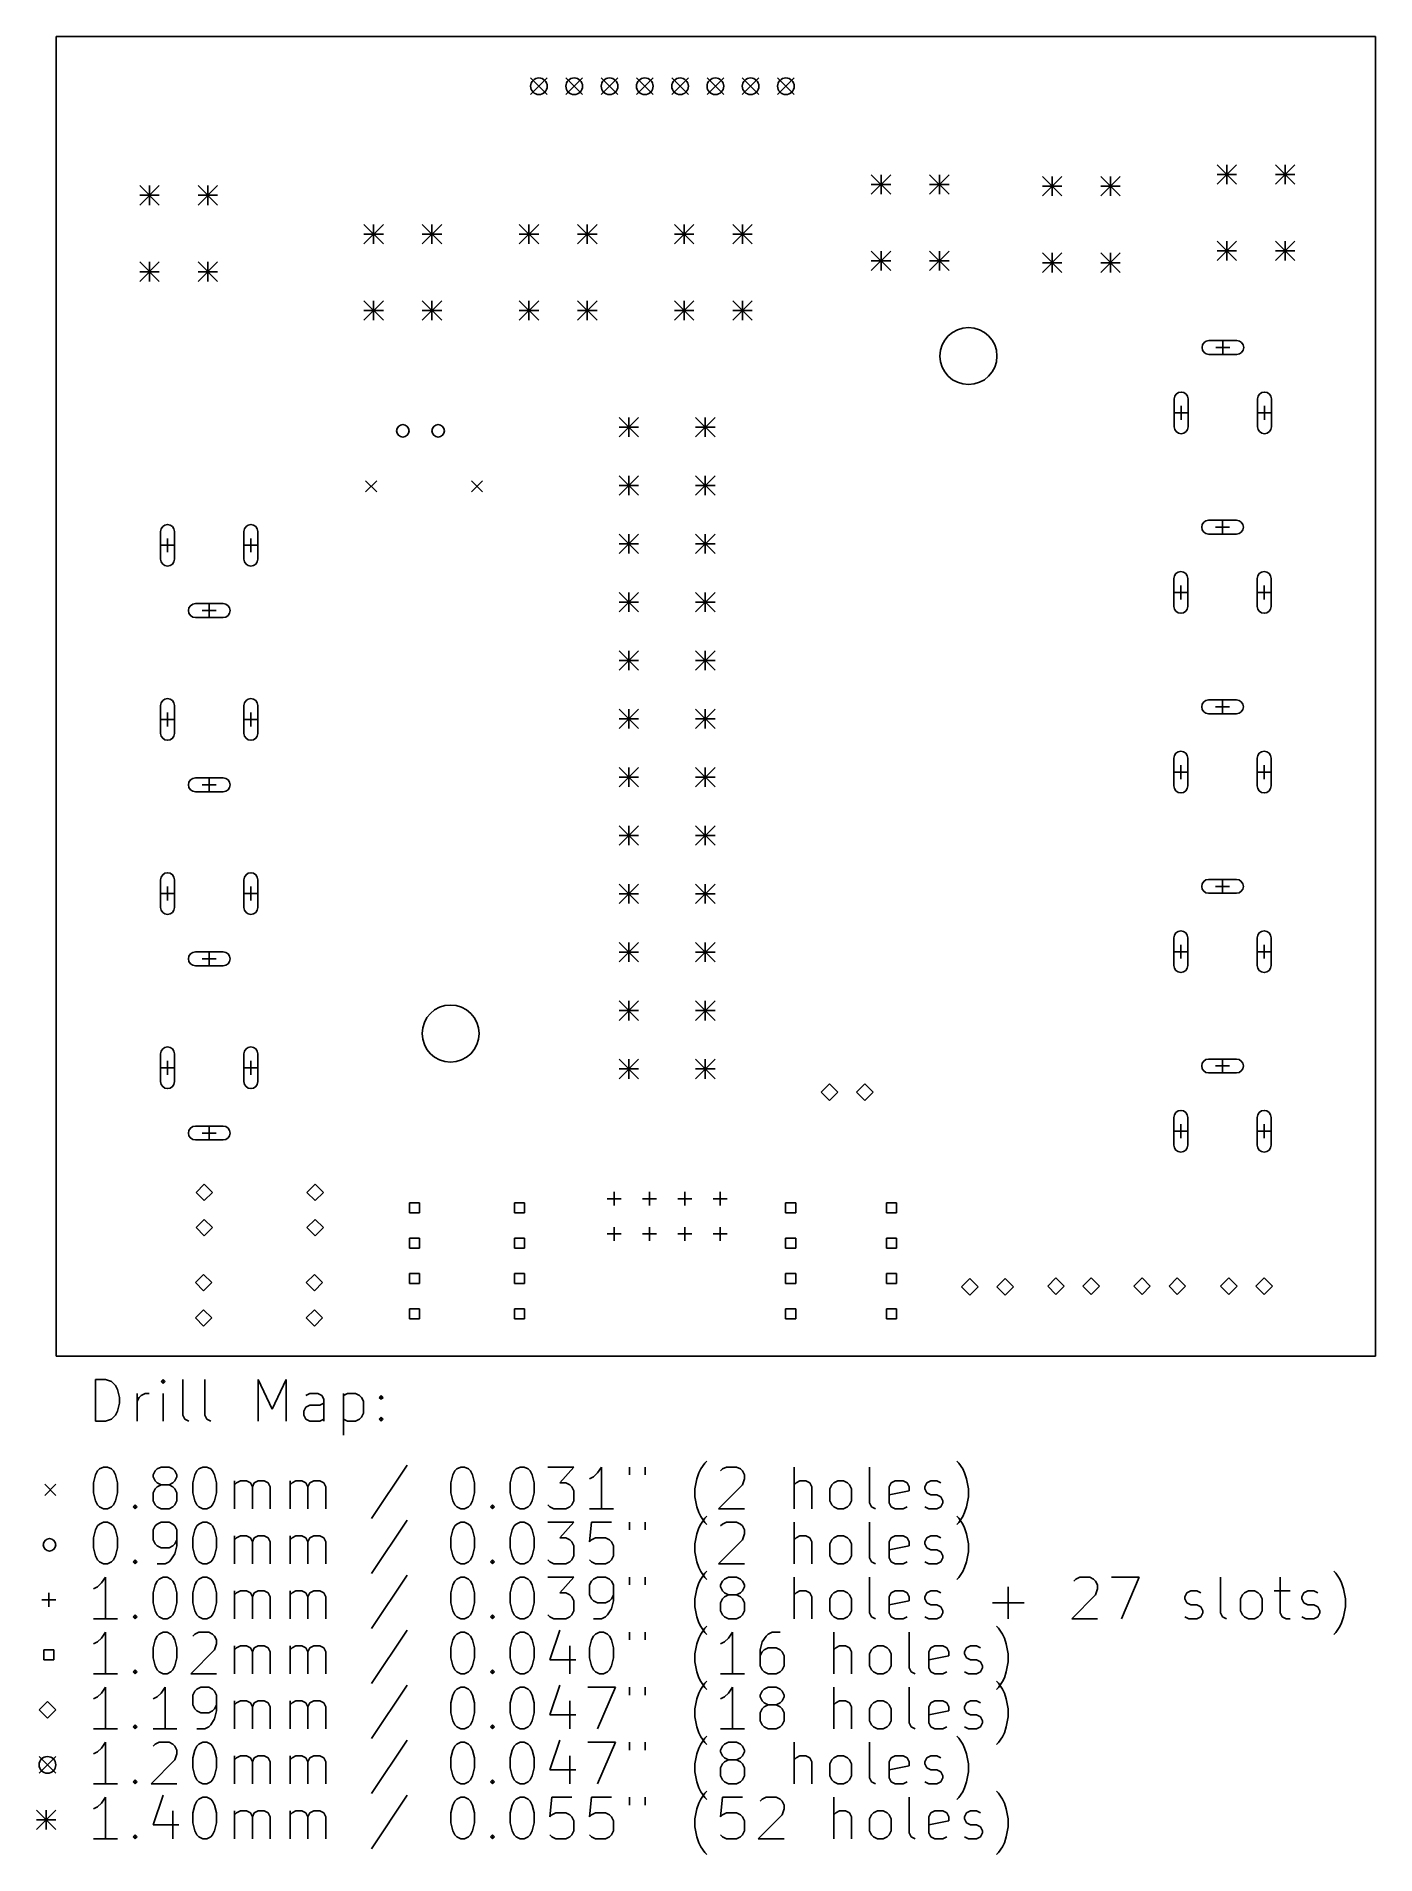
# Model space of a CAD drawing. Extents: x -1 to 95, y -131 to 0.
import ezdxf

# ---------------------------------------------------------------- set-up
doc = ezdxf.new("R2010")
doc.units = 0
doc.layers.add('BLACK', color=7, linetype='CONTINUOUS')

msp = doc.modelspace()

# ---------------------------------------------------------------- linework, layer by layer
at = {"layer": 'BLACK', "linetype": 'CONTINUOUS'}
for p, q in [((0, 0), (95, 0)), ((0, 0), (0, -95)), ((95, 0), (95, -95)), ((34.16, -2.991), (35.36, -4.191)), ((35.36, -2.991), (34.16, -4.191)), ((36.7, -2.991), (37.9, -4.191)), ((37.9, -2.991), (36.7, -4.191)), ((39.24, -2.991), (40.44, -4.191)), ((40.44, -2.991), (39.24, -4.191)), ((41.78, -2.991), (42.98, -4.191)), ((42.98, -2.991), (41.78, -4.191)), ((44.32, -2.991), (45.52, -4.191)), ((45.52, -2.991), (44.32, -4.191)), ((46.86, -2.991), (48.06, -4.191)), ((48.06, -2.991), (46.86, -4.191)), ((49.4, -2.991), (50.6, -4.191)), ((50.6, -2.991), (49.4, -4.191)), ((51.94, -2.991), (53.14, -4.191)), ((53.14, -2.991), (51.94, -4.191)), ((58.689, -9.964), (60.089, -11.364)), ((60.089, -9.964), (58.689, -11.364)), ((59.389, -9.964), (59.389, -11.364)), ((62.889, -9.964), (64.289, -11.364)), ((64.289, -9.964), (62.889, -11.364)), ((63.589, -9.964), (63.589, -11.364)), ((71.008, -10.091), (72.408, -11.491)), ((72.408, -10.091), (71.008, -11.491)), ((71.708, -10.091), (71.708, -11.491)), ((75.208, -10.091), (76.608, -11.491)), ((76.608, -10.091), (75.208, -11.491)), ((75.908, -10.091), (75.908, -11.491)), ((83.59, -9.241), (84.99, -10.641)), ((84.99, -9.241), (83.59, -10.641)), ((83.59, -9.941), (84.99, -9.941)), ((84.29, -9.241), (84.29, -10.641)), ((87.79, -9.241), (89.19, -10.641)), ((89.19, -9.241), (87.79, -10.641)), ((87.79, -9.941), (89.19, -9.941)), ((88.49, -9.241), (88.49, -10.641)), ((6.027, -10.74), (7.427, -12.14)), ((7.427, -10.74), (6.027, -12.14)), ((6.027, -11.44), (7.427, -11.44)), ((6.727, -10.74), (6.727, -12.14)), ((10.227, -10.74), (11.627, -12.14)), ((11.627, -10.74), (10.227, -12.14)), ((10.227, -11.44), (11.627, -11.44)), ((10.927, -10.74), (10.927, -12.14)), ((58.689, -10.664), (60.089, -10.664)), ((62.889, -10.664), (64.289, -10.664)), ((71.008, -10.791), (72.408, -10.791)), ((75.208, -10.791), (76.608, -10.791)), ((22.16, -13.534), (23.56, -14.934)), ((23.56, -13.534), (22.16, -14.934)), ((22.16, -14.234), (23.56, -14.234)), ((22.86, -13.534), (22.86, -14.934)), ((26.36, -13.534), (27.76, -14.934)), ((27.76, -13.534), (26.36, -14.934)), ((26.36, -14.234), (27.76, -14.234)), ((27.06, -13.534), (27.06, -14.934)), ((33.34, -13.534), (34.74, -14.934)), ((34.74, -13.534), (33.34, -14.934)), ((33.34, -14.234), (34.74, -14.234)), ((34.04, -13.534), (34.04, -14.934)), ((37.54, -13.534), (38.94, -14.934)), ((38.94, -13.534), (37.54, -14.934)), ((37.54, -14.234), (38.94, -14.234)), ((38.24, -13.534), (38.24, -14.934)), ((44.52, -13.534), (45.92, -14.934)), ((45.92, -13.534), (44.52, -14.934)), ((44.52, -14.234), (45.92, -14.234)), ((45.22, -13.534), (45.22, -14.934)), ((48.72, -13.534), (50.12, -14.934)), ((50.12, -13.534), (48.72, -14.934)), ((48.72, -14.234), (50.12, -14.234)), ((49.42, -13.534), (49.42, -14.934)), ((58.689, -15.464), (60.089, -16.864)), ((60.089, -15.464), (58.689, -16.864)), ((59.389, -15.464), (59.389, -16.864)), ((62.889, -15.464), (64.289, -16.864)), ((64.289, -15.464), (62.889, -16.864)), ((63.589, -15.464), (63.589, -16.864)), ((71.008, -15.591), (72.408, -16.991)), ((72.408, -15.591), (71.008, -16.991)), ((71.708, -15.591), (71.708, -16.991)), ((75.208, -15.591), (76.608, -16.991)), ((76.608, -15.591), (75.208, -16.991)), ((75.908, -15.591), (75.908, -16.991)), ((83.59, -14.741), (84.99, -16.141)), ((84.99, -14.741), (83.59, -16.141)), ((83.59, -15.441), (84.99, -15.441)), ((84.29, -14.741), (84.29, -16.141)), ((87.79, -14.741), (89.19, -16.141)), ((89.19, -14.741), (87.79, -16.141)), ((87.79, -15.441), (89.19, -15.441)), ((88.49, -14.741), (88.49, -16.141)), ((6.027, -16.24), (7.427, -17.64)), ((7.427, -16.24), (6.027, -17.64)), ((6.027, -16.94), (7.427, -16.94)), ((6.727, -16.24), (6.727, -17.64)), ((10.227, -16.24), (11.627, -17.64)), ((11.627, -16.24), (10.227, -17.64)), ((10.227, -16.94), (11.627, -16.94)), ((10.927, -16.24), (10.927, -17.64)), ((58.689, -16.164), (60.089, -16.164)), ((62.889, -16.164), (64.289, -16.164)), ((71.008, -16.291), (72.408, -16.291)), ((75.208, -16.291), (76.608, -16.291)), ((22.16, -19.034), (23.56, -20.434)), ((23.56, -19.034), (22.16, -20.434)), ((22.86, -19.034), (22.86, -20.434)), ((26.36, -19.034), (27.76, -20.434)), ((27.76, -19.034), (26.36, -20.434)), ((27.06, -19.034), (27.06, -20.434)), ((33.34, -19.034), (34.74, -20.434)), ((34.74, -19.034), (33.34, -20.434)), ((34.04, -19.034), (34.04, -20.434)), ((37.54, -19.034), (38.94, -20.434)), ((38.94, -19.034), (37.54, -20.434)), ((38.24, -19.034), (38.24, -20.434)), ((44.52, -19.034), (45.92, -20.434)), ((45.92, -19.034), (44.52, -20.434)), ((45.22, -19.034), (45.22, -20.434)), ((48.72, -19.034), (50.12, -20.434)), ((50.12, -19.034), (48.72, -20.434)), ((49.42, -19.034), (49.42, -20.434)), ((22.16, -19.734), (23.56, -19.734)), ((26.36, -19.734), (27.76, -19.734)), ((33.34, -19.734), (34.74, -19.734)), ((37.54, -19.734), (38.94, -19.734)), ((44.52, -19.734), (45.92, -19.734)), ((48.72, -19.734), (50.12, -19.734)), ((85, -21.9), (83, -21.9)), ((84, -21.9), (84, -22.9)), ((85, -22.9), (83, -22.9)), ((83.5, -22.4), (84.5, -22.4)), ((80.5, -28.1), (80.5, -26.1)), ((81.5, -28.1), (81.5, -26.1)), ((86.5, -28.1), (86.5, -26.1)), ((87.5, -28.1), (87.5, -26.1)), ((40.537, -27.43), (41.937, -28.83)), ((41.937, -27.43), (40.537, -28.83)), ((41.237, -27.43), (41.237, -28.83)), ((46.037, -27.43), (47.437, -28.83)), ((47.437, -27.43), (46.037, -28.83)), ((46.737, -27.43), (46.737, -28.83)), ((80.5, -27.1), (81.5, -27.1)), ((81, -26.6), (81, -27.6)), ((86.5, -27.1), (87.5, -27.1)), ((87, -26.6), (87, -27.6)), ((40.537, -28.13), (41.937, -28.13)), ((46.037, -28.13), (47.437, -28.13)), ((22.281, -31.994), (23.081, -32.794)), ((23.081, -31.994), (22.281, -32.794)), ((29.901, -31.994), (30.701, -32.794)), ((30.701, -31.994), (29.901, -32.794)), ((40.537, -31.63), (41.937, -33.03)), ((41.937, -31.63), (40.537, -33.03)), ((40.537, -32.33), (41.937, -32.33)), ((41.237, -31.63), (41.237, -33.03)), ((46.037, -31.63), (47.437, -33.03)), ((47.437, -31.63), (46.037, -33.03)), ((46.037, -32.33), (47.437, -32.33)), ((46.737, -31.63), (46.737, -33.03)), ((84.9752, -34.8288), (82.9752, -34.8288)), ((83.4752, -35.3288), (84.4752, -35.3288)), ((83.9752, -34.8288), (83.9752, -35.8288)), ((7.5236, -35.6358), (7.5236, -37.6358)), ((7.5236, -36.6358), (8.5236, -36.6358)), ((8.0236, -36.1358), (8.0236, -37.1358)), ((8.5236, -35.6358), (8.5236, -37.6358)), ((13.5236, -35.6358), (13.5236, -37.6358)), ((13.5236, -36.6358), (14.5236, -36.6358)), ((14.0236, -36.1358), (14.0236, -37.1358)), ((14.5236, -35.6358), (14.5236, -37.6358)), ((40.537, -35.83), (41.937, -37.23)), ((41.937, -35.83), (40.537, -37.23)), ((40.537, -36.53), (41.937, -36.53)), ((41.237, -35.83), (41.237, -37.23)), ((46.037, -35.83), (47.437, -37.23)), ((47.437, -35.83), (46.037, -37.23)), ((46.037, -36.53), (47.437, -36.53)), ((46.737, -35.83), (46.737, -37.23)), ((84.9752, -35.8288), (82.9752, -35.8288)), ((80.4752, -41.0288), (80.4752, -39.0288)), ((81.4752, -41.0288), (81.4752, -39.0288)), ((86.4752, -41.0288), (86.4752, -39.0288)), ((87.4752, -41.0288), (87.4752, -39.0288)), ((40.537, -40.03), (41.937, -41.43)), ((41.937, -40.03), (40.537, -41.43)), ((41.237, -40.03), (41.237, -41.43)), ((46.037, -40.03), (47.437, -41.43)), ((47.437, -40.03), (46.037, -41.43)), ((46.737, -40.03), (46.737, -41.43)), ((80.4752, -40.0288), (81.4752, -40.0288)), ((80.9752, -39.5288), (80.9752, -40.5288)), ((86.4752, -40.0288), (87.4752, -40.0288)), ((86.9752, -39.5288), (86.9752, -40.5288)), ((10.0236, -40.8358), (12.0236, -40.8358)), ((10.0236, -41.8358), (12.0236, -41.8358)), ((10.5236, -41.3358), (11.5236, -41.3358)), ((11.0236, -40.8358), (11.0236, -41.8358)), ((40.537, -40.73), (41.937, -40.73)), ((46.037, -40.73), (47.437, -40.73)), ((40.537, -44.23), (41.937, -45.63)), ((41.937, -44.23), (40.537, -45.63)), ((41.237, -44.23), (41.237, -45.63)), ((46.037, -44.23), (47.437, -45.63)), ((47.437, -44.23), (46.037, -45.63)), ((46.737, -44.23), (46.737, -45.63)), ((40.537, -44.93), (41.937, -44.93)), ((46.037, -44.93), (47.437, -44.93)), ((7.5236, -48.1716), (7.5236, -50.1716)), ((8.5236, -48.1716), (8.5236, -50.1716)), ((13.5236, -48.1716), (13.5236, -50.1716)), ((14.5236, -48.1716), (14.5236, -50.1716)), ((84.9752, -47.7576), (82.9752, -47.7576)), ((83.4752, -48.2576), (84.4752, -48.2576)), ((83.9752, -47.7576), (83.9752, -48.7576)), ((7.5236, -49.1716), (8.5236, -49.1716)), ((8.0236, -48.6716), (8.0236, -49.6716)), ((13.5236, -49.1716), (14.5236, -49.1716)), ((14.0236, -48.6716), (14.0236, -49.6716)), ((40.537, -48.43), (41.937, -49.83)), ((41.937, -48.43), (40.537, -49.83)), ((40.537, -49.13), (41.937, -49.13)), ((41.237, -48.43), (41.237, -49.83)), ((46.037, -48.43), (47.437, -49.83)), ((47.437, -48.43), (46.037, -49.83)), ((46.037, -49.13), (47.437, -49.13)), ((46.737, -48.43), (46.737, -49.83)), ((84.9752, -48.7576), (82.9752, -48.7576)), ((80.4752, -53.9576), (80.4752, -51.9576)), ((81.4752, -53.9576), (81.4752, -51.9576)), ((86.4752, -53.9576), (86.4752, -51.9576)), ((87.4752, -53.9576), (87.4752, -51.9576)), ((10.0236, -53.3716), (12.0236, -53.3716)), ((11.0236, -53.3716), (11.0236, -54.3716)), ((40.537, -52.63), (41.937, -54.03)), ((41.937, -52.63), (40.537, -54.03)), ((40.537, -53.33), (41.937, -53.33)), ((41.237, -52.63), (41.237, -54.03)), ((46.037, -52.63), (47.437, -54.03)), ((47.437, -52.63), (46.037, -54.03)), ((46.037, -53.33), (47.437, -53.33)), ((46.737, -52.63), (46.737, -54.03)), ((80.4752, -52.9576), (81.4752, -52.9576)), ((80.9752, -52.4576), (80.9752, -53.4576)), ((86.4752, -52.9576), (87.4752, -52.9576)), ((86.9752, -52.4576), (86.9752, -53.4576)), ((10.0236, -54.3716), (12.0236, -54.3716)), ((10.5236, -53.8716), (11.5236, -53.8716)), ((40.537, -56.83), (41.937, -58.23)), ((41.937, -56.83), (40.537, -58.23)), ((40.537, -57.53), (41.937, -57.53)), ((41.237, -56.83), (41.237, -58.23)), ((46.037, -56.83), (47.437, -58.23)), ((47.437, -56.83), (46.037, -58.23)), ((46.037, -57.53), (47.437, -57.53)), ((46.737, -56.83), (46.737, -58.23)), ((7.5236, -60.7074), (7.5236, -62.7074)), ((8.0236, -61.2074), (8.0236, -62.2074)), ((8.5236, -60.7074), (8.5236, -62.7074)), ((13.5236, -60.7074), (13.5236, -62.7074)), ((14.0236, -61.2074), (14.0236, -62.2074)), ((14.5236, -60.7074), (14.5236, -62.7074)), ((40.537, -61.03), (41.937, -62.43)), ((41.937, -61.03), (40.537, -62.43)), ((41.237, -61.03), (41.237, -62.43)), ((46.037, -61.03), (47.437, -62.43)), ((47.437, -61.03), (46.037, -62.43)), ((46.737, -61.03), (46.737, -62.43)), ((84.9752, -60.6864), (82.9752, -60.6864)), ((83.4752, -61.1864), (84.4752, -61.1864)), ((83.9752, -60.6864), (83.9752, -61.6864)), ((7.5236, -61.7074), (8.5236, -61.7074)), ((13.5236, -61.7074), (14.5236, -61.7074)), ((40.537, -61.73), (41.937, -61.73)), ((46.037, -61.73), (47.437, -61.73)), ((84.9752, -61.6864), (82.9752, -61.6864)), ((40.537, -65.23), (41.937, -66.63)), ((41.937, -65.23), (40.537, -66.63)), ((41.237, -65.23), (41.237, -66.63)), ((46.037, -65.23), (47.437, -66.63)), ((47.437, -65.23), (46.037, -66.63)), ((46.737, -65.23), (46.737, -66.63)), ((80.4752, -66.8864), (80.4752, -64.8864)), ((80.9752, -65.3864), (80.9752, -66.3864)), ((81.4752, -66.8864), (81.4752, -64.8864)), ((86.4752, -66.8864), (86.4752, -64.8864)), ((86.9752, -65.3864), (86.9752, -66.3864)), ((87.4752, -66.8864), (87.4752, -64.8864)), ((10.0236, -65.9074), (12.0236, -65.9074)), ((10.5236, -66.4074), (11.5236, -66.4074)), ((11.0236, -65.9074), (11.0236, -66.9074)), ((40.537, -65.93), (41.937, -65.93)), ((46.037, -65.93), (47.437, -65.93)), ((80.4752, -65.8864), (81.4752, -65.8864)), ((86.4752, -65.8864), (87.4752, -65.8864)), ((10.0236, -66.9074), (12.0236, -66.9074)), ((40.537, -69.43), (41.937, -70.83)), ((41.937, -69.43), (40.537, -70.83)), ((40.537, -70.13), (41.937, -70.13)), ((41.237, -69.43), (41.237, -70.83)), ((46.037, -69.43), (47.437, -70.83)), ((47.437, -69.43), (46.037, -70.83)), ((46.037, -70.13), (47.437, -70.13)), ((46.737, -69.43), (46.737, -70.83)), ((7.5236, -73.2432), (7.5236, -75.2432)), ((8.5236, -73.2432), (8.5236, -75.2432)), ((13.5236, -73.2432), (13.5236, -75.2432)), ((14.5236, -73.2432), (14.5236, -75.2432)), ((7.5236, -74.2432), (8.5236, -74.2432)), ((8.0236, -73.7432), (8.0236, -74.7432)), ((13.5236, -74.2432), (14.5236, -74.2432)), ((14.0236, -73.7432), (14.0236, -74.7432)), ((40.537, -73.63), (41.937, -75.03)), ((41.937, -73.63), (40.537, -75.03)), ((40.537, -74.33), (41.937, -74.33)), ((41.237, -73.63), (41.237, -75.03)), ((46.037, -73.63), (47.437, -75.03)), ((47.437, -73.63), (46.037, -75.03)), ((46.037, -74.33), (47.437, -74.33)), ((46.737, -73.63), (46.737, -75.03)), ((84.9752, -73.6152), (82.9752, -73.6152)), ((83.4752, -74.1152), (84.4752, -74.1152)), ((83.9752, -73.6152), (83.9752, -74.6152)), ((55.6768, -75.4018), (55.0818, -75.9968)), ((56.2718, -75.9968), (55.6768, -75.4018)), ((58.2168, -75.4018), (57.6218, -75.9968)), ((58.8118, -75.9968), (58.2168, -75.4018)), ((84.9752, -74.6152), (82.9752, -74.6152)), ((55.0818, -75.9968), (55.6768, -76.5918)), ((55.6768, -76.5918), (56.2718, -75.9968)), ((57.6218, -75.9968), (58.2168, -76.5918)), ((58.2168, -76.5918), (58.8118, -75.9968)), ((10.0236, -78.4432), (12.0236, -78.4432)), ((11.0236, -78.4432), (11.0236, -79.4432)), ((80.4752, -79.8152), (80.4752, -77.8152)), ((80.9752, -78.3152), (80.9752, -79.3152)), ((81.4752, -79.8152), (81.4752, -77.8152)), ((86.4752, -79.8152), (86.4752, -77.8152)), ((86.9752, -78.3152), (86.9752, -79.3152)), ((87.4752, -79.8152), (87.4752, -77.8152)), ((10.0236, -79.4432), (12.0236, -79.4432)), ((10.5236, -78.9432), (11.5236, -78.9432)), ((80.4752, -78.8152), (81.4752, -78.8152)), ((86.4752, -78.8152), (87.4752, -78.8152)), ((10.668, -82.6154), (10.073, -83.2104)), ((10.073, -83.2104), (10.668, -83.8054)), ((11.263, -83.2104), (10.668, -82.6154)), ((10.668, -83.8054), (11.263, -83.2104)), ((18.6436, -82.6154), (18.0486, -83.2104)), ((18.0486, -83.2104), (18.6436, -83.8054)), ((19.2386, -83.2104), (18.6436, -82.6154)), ((18.6436, -83.8054), (19.2386, -83.2104)), ((39.6828, -83.6676), (40.6828, -83.6676)), ((40.1828, -83.1676), (40.1828, -84.1676)), ((42.2228, -83.6676), (43.2228, -83.6676)), ((42.7228, -83.1676), (42.7228, -84.1676)), ((44.7628, -83.6676), (45.7628, -83.6676)), ((45.2628, -83.1676), (45.2628, -84.1676)), ((47.3028, -83.6676), (48.3028, -83.6676)), ((47.8028, -83.1676), (47.8028, -84.1676)), ((26.167, -83.9674), (25.4458, -83.9674)), ((25.4458, -83.9674), (25.4458, -84.6886)), ((25.4458, -84.6886), (26.167, -84.6886)), ((26.167, -84.6886), (26.167, -83.9674)), ((33.7193, -83.9674), (32.9981, -83.9674)), ((32.9981, -83.9674), (32.9981, -84.6886)), ((32.9981, -84.6886), (33.7193, -84.6886)), ((33.7193, -84.6886), (33.7193, -83.9674)), ((53.2434, -83.9674), (52.5222, -83.9674)), ((52.5222, -83.9674), (52.5222, -84.6886)), ((52.5222, -84.6886), (53.2434, -84.6886)), ((53.2434, -84.6886), (53.2434, -83.9674)), ((60.5078, -83.9674), (59.7866, -83.9674)), ((59.7866, -83.9674), (59.7866, -84.6886)), ((59.7866, -84.6886), (60.5078, -84.6886)), ((60.5078, -84.6886), (60.5078, -83.9674)), ((10.668, -85.1554), (10.073, -85.7504)), ((10.073, -85.7504), (10.668, -86.3454)), ((11.263, -85.7504), (10.668, -85.1554)), ((10.668, -86.3454), (11.263, -85.7504)), ((18.6436, -85.1554), (18.0486, -85.7504)), ((18.0486, -85.7504), (18.6436, -86.3454)), ((19.2386, -85.7504), (18.6436, -85.1554)), ((18.6436, -86.3454), (19.2386, -85.7504)), ((39.6828, -86.2076), (40.6828, -86.2076)), ((40.1828, -85.7076), (40.1828, -86.7076)), ((42.2228, -86.2076), (43.2228, -86.2076)), ((42.7228, -85.7076), (42.7228, -86.7076)), ((44.7628, -86.2076), (45.7628, -86.2076)), ((45.2628, -85.7076), (45.2628, -86.7076)), ((47.3028, -86.2076), (48.3028, -86.2076)), ((47.8028, -85.7076), (47.8028, -86.7076)), ((26.167, -86.5074), (25.4458, -86.5074)), ((25.4458, -86.5074), (25.4458, -87.2286)), ((25.4458, -87.2286), (26.167, -87.2286)), ((26.167, -87.2286), (26.167, -86.5074)), ((33.7193, -86.5074), (32.9981, -86.5074)), ((32.9981, -86.5074), (32.9981, -87.2286)), ((32.9981, -87.2286), (33.7193, -87.2286)), ((33.7193, -87.2286), (33.7193, -86.5074)), ((53.2434, -86.5074), (52.5222, -86.5074)), ((52.5222, -86.5074), (52.5222, -87.2286)), ((52.5222, -87.2286), (53.2434, -87.2286)), ((53.2434, -87.2286), (53.2434, -86.5074)), ((60.5078, -86.5074), (59.7866, -86.5074)), ((59.7866, -86.5074), (59.7866, -87.2286)), ((59.7866, -87.2286), (60.5078, -87.2286)), ((60.5078, -87.2286), (60.5078, -86.5074)), ((10.6172, -89.1178), (10.0222, -89.7128)), ((10.0222, -89.7128), (10.6172, -90.3078)), ((11.2122, -89.7128), (10.6172, -89.1178)), ((10.6172, -90.3078), (11.2122, -89.7128)), ((18.5928, -89.1178), (17.9978, -89.7128)), ((17.9978, -89.7128), (18.5928, -90.3078)), ((19.1878, -89.7128), (18.5928, -89.1178)), ((18.5928, -90.3078), (19.1878, -89.7128)), ((26.167, -89.0474), (25.4458, -89.0474)), ((25.4458, -89.0474), (25.4458, -89.7686)), ((25.4458, -89.7686), (26.167, -89.7686)), ((26.167, -89.7686), (26.167, -89.0474)), ((33.7193, -89.0474), (32.9981, -89.0474)), ((32.9981, -89.0474), (32.9981, -89.7686)), ((32.9981, -89.7686), (33.7193, -89.7686)), ((33.7193, -89.7686), (33.7193, -89.0474)), ((53.2434, -89.0474), (52.5222, -89.0474)), ((52.5222, -89.0474), (52.5222, -89.7686)), ((52.5222, -89.7686), (53.2434, -89.7686)), ((53.2434, -89.7686), (53.2434, -89.0474)), ((60.5078, -89.0474), (59.7866, -89.0474)), ((59.7866, -89.0474), (59.7866, -89.7686)), ((59.7866, -89.7686), (60.5078, -89.7686)), ((60.5078, -89.7686), (60.5078, -89.0474)), ((65.786, -89.4226), (65.191, -90.0176)), ((65.191, -90.0176), (65.786, -90.6126)), ((66.381, -90.0176), (65.786, -89.4226)), ((65.786, -90.6126), (66.381, -90.0176)), ((68.326, -89.4226), (67.731, -90.0176)), ((67.731, -90.0176), (68.326, -90.6126)), ((68.921, -90.0176), (68.326, -89.4226)), ((68.326, -90.6126), (68.921, -90.0176)), ((71.9836, -89.3718), (71.3886, -89.9668)), ((71.3886, -89.9668), (71.9836, -90.5618)), ((72.5786, -89.9668), (71.9836, -89.3718)), ((71.9836, -90.5618), (72.5786, -89.9668)), ((74.5236, -89.3718), (73.9286, -89.9668)), ((73.9286, -89.9668), (74.5236, -90.5618)), ((75.1186, -89.9668), (74.5236, -89.3718)), ((74.5236, -90.5618), (75.1186, -89.9668)), ((78.1812, -89.3718), (77.5862, -89.9668)), ((77.5862, -89.9668), (78.1812, -90.5618)), ((78.7762, -89.9668), (78.1812, -89.3718)), ((78.1812, -90.5618), (78.7762, -89.9668)), ((80.7212, -89.3718), (80.1262, -89.9668)), ((80.1262, -89.9668), (80.7212, -90.5618)), ((81.3162, -89.9668), (80.7212, -89.3718)), ((80.7212, -90.5618), (81.3162, -89.9668)), ((84.4296, -89.3718), (83.8346, -89.9668)), ((83.8346, -89.9668), (84.4296, -90.5618)), ((85.0246, -89.9668), (84.4296, -89.3718)), ((84.4296, -90.5618), (85.0246, -89.9668)), ((86.9696, -89.3718), (86.3746, -89.9668)), ((86.3746, -89.9668), (86.9696, -90.5618)), ((87.5646, -89.9668), (86.9696, -89.3718)), ((86.9696, -90.5618), (87.5646, -89.9668)), ((26.167, -91.5874), (25.4458, -91.5874)), ((25.4458, -91.5874), (25.4458, -92.3086)), ((26.167, -92.3086), (26.167, -91.5874)), ((33.7193, -91.5874), (32.9981, -91.5874)), ((32.9981, -91.5874), (32.9981, -92.3086)), ((33.7193, -92.3086), (33.7193, -91.5874)), ((53.2434, -91.5874), (52.5222, -91.5874)), ((52.5222, -91.5874), (52.5222, -92.3086)), ((53.2434, -92.3086), (53.2434, -91.5874)), ((60.5078, -91.5874), (59.7866, -91.5874)), ((59.7866, -91.5874), (59.7866, -92.3086)), ((60.5078, -92.3086), (60.5078, -91.5874)), ((10.6172, -91.6578), (10.0222, -92.2528)), ((10.0222, -92.2528), (10.6172, -92.8478)), ((11.2122, -92.2528), (10.6172, -91.6578)), ((10.6172, -92.8478), (11.2122, -92.2528)), ((18.5928, -91.6578), (17.9978, -92.2528)), ((17.9978, -92.2528), (18.5928, -92.8478)), ((19.1878, -92.2528), (18.5928, -91.6578)), ((18.5928, -92.8478), (19.1878, -92.2528)), ((25.4458, -92.3086), (26.167, -92.3086)), ((32.9981, -92.3086), (33.7193, -92.3086)), ((52.5222, -92.3086), (53.2434, -92.3086)), ((59.7866, -92.3086), (60.5078, -92.3086)), ((0, -95), (95, -95)), ((2.83928, -99.6821), (2.83928, -96.6821)), ((2.83928, -96.6821), (3.55357, -96.6821)), ((3.55357, -96.6821), (3.98214, -96.825)), ((3.98214, -96.825), (4.26786, -97.1107)), ((7.69643, -96.6821), (7.55357, -96.825)), ((7.55357, -96.825), (7.69643, -96.9679)), ((7.83928, -96.825), (7.69643, -96.6821)), ((7.69643, -96.6821), (7.69643, -96.9679)), ((7.69643, -96.9679), (7.83928, -96.825)), ((9.125, -99.2536), (9.125, -96.6821)), ((10.6964, -99.2536), (10.6964, -96.6821)), ((14.5536, -99.6821), (14.5536, -96.6821)), ((14.5536, -96.6821), (15.5536, -98.825)), ((15.5536, -98.825), (16.5536, -96.6821)), ((16.5536, -96.6821), (16.5536, -99.6821)), ((4.26786, -97.1107), (4.41071, -97.3964)), ((4.41071, -97.3964), (4.55357, -97.9679)), ((4.55357, -97.9679), (4.55357, -98.3964)), ((5.83928, -99.6821), (5.83928, -97.6821)), ((5.83928, -98.2536), (5.98214, -97.9679)), ((5.98214, -97.9679), (6.125, -97.825)), ((6.125, -97.825), (6.41071, -97.6821)), ((6.41071, -97.6821), (6.69643, -97.6821)), ((7.69643, -99.6821), (7.69643, -97.6821)), ((18.2679, -97.6821), (17.9821, -97.825)), ((18.8393, -97.6821), (18.2679, -97.6821)), ((19.125, -97.825), (18.8393, -97.6821)), ((19.2679, -98.1107), (19.125, -97.825)), ((19.2679, -99.6821), (19.2679, -98.1107)), ((20.6964, -97.6821), (20.6964, -100.682)), ((20.6964, -97.825), (20.9821, -97.6821)), ((20.9821, -97.6821), (21.5536, -97.6821)), ((21.5536, -97.6821), (21.8393, -97.825)), ((21.8393, -97.825), (21.9821, -97.9679)), ((21.9821, -97.9679), (22.125, -98.2536)), ((23.2679, -97.9679), (23.4107, -97.825)), ((23.4107, -98.1107), (23.2679, -97.9679)), ((23.4107, -97.825), (23.5536, -97.9679)), ((23.4107, -97.825), (23.4107, -98.1107)), ((23.5536, -97.9679), (23.4107, -98.1107)), ((4.26786, -99.2536), (3.98214, -99.5393)), ((4.41071, -98.9679), (4.26786, -99.2536)), ((4.55357, -98.3964), (4.41071, -98.9679)), ((9.26786, -99.5393), (9.125, -99.2536)), ((10.8393, -99.5393), (10.6964, -99.2536)), ((17.8393, -98.9679), (17.9821, -98.6821)), ((17.8393, -99.2536), (17.8393, -98.9679)), ((17.9821, -99.5393), (17.8393, -99.2536)), ((17.9821, -98.6821), (18.2679, -98.5393)), ((18.2679, -98.5393), (18.9821, -98.5393)), ((18.9821, -98.5393), (19.2679, -98.3964)), ((21.9821, -99.3964), (21.8393, -99.5393)), ((22.125, -99.1107), (21.9821, -99.3964)), ((22.125, -98.2536), (22.125, -99.1107)), ((23.2679, -99.5393), (23.4107, -99.3964)), ((23.4107, -99.3964), (23.5536, -99.5393)), ((23.4107, -99.3964), (23.4107, -99.6821)), ((3.55357, -99.6821), (2.83928, -99.6821)), ((3.98214, -99.5393), (3.55357, -99.6821)), ((9.55357, -99.6821), (9.26786, -99.5393)), ((11.125, -99.6821), (10.8393, -99.5393)), ((18.2679, -99.6821), (17.9821, -99.5393)), ((18.9821, -99.6821), (18.2679, -99.6821)), ((19.2679, -99.5393), (18.9821, -99.6821)), ((20.9821, -99.6821), (20.6964, -99.5393)), ((21.5536, -99.6821), (20.9821, -99.6821)), ((21.8393, -99.5393), (21.5536, -99.6821)), ((23.4107, -99.6821), (23.2679, -99.5393)), ((23.5536, -99.5393), (23.4107, -99.6821)), ((2.83928, -103.554), (2.98214, -103.268)), ((2.98214, -103.268), (3.125, -103.125)), ((3.125, -103.125), (3.41071, -102.982)), ((3.41071, -102.982), (3.69643, -102.982)), ((3.69643, -102.982), (3.98214, -103.125)), ((3.98214, -103.125), (4.125, -103.268)), ((4.125, -103.268), (4.26786, -103.554)), ((6.98214, -103.554), (7.125, -103.268)), ((7.125, -103.268), (7.26786, -103.125)), ((7.26786, -103.125), (7.55357, -102.982)), ((7.55357, -102.982), (8.125, -102.982)), ((8.125, -102.982), (8.41071, -103.125)), ((8.41071, -103.125), (8.55357, -103.268)), ((8.55357, -103.268), (8.69643, -103.554)), ((9.98214, -103.554), (10.125, -103.268)), ((10.125, -103.268), (10.2679, -103.125)), ((10.2679, -103.125), (10.5536, -102.982)), ((10.5536, -102.982), (10.8393, -102.982)), ((10.8393, -102.982), (11.125, -103.125)), ((11.125, -103.125), (11.2679, -103.268)), ((11.2679, -103.268), (11.4107, -103.554)), ((25.2679, -102.839), (22.6964, -106.696)), ((28.5536, -103.554), (28.6964, -103.268)), ((28.6964, -103.268), (28.8393, -103.125)), ((28.8393, -103.125), (29.125, -102.982)), ((29.125, -102.982), (29.4107, -102.982)), ((29.4107, -102.982), (29.6964, -103.125)), ((29.6964, -103.125), (29.8393, -103.268)), ((29.8393, -103.268), (29.9821, -103.554)), ((32.8393, -103.554), (32.9821, -103.268)), ((32.9821, -103.268), (33.125, -103.125)), ((33.125, -103.125), (33.4107, -102.982)), ((33.4107, -102.982), (33.6964, -102.982)), ((33.6964, -102.982), (33.9821, -103.125)), ((33.9821, -103.125), (34.125, -103.268)), ((34.125, -103.268), (34.2679, -103.554)), ((35.4107, -102.982), (37.2679, -102.982)), ((37.2679, -102.982), (36.2679, -104.125)), ((39.2679, -102.982), (38.9821, -103.411)), ((39.2679, -105.982), (39.2679, -102.982)), ((41.2679, -102.982), (41.2679, -103.554)), ((42.4107, -102.982), (42.4107, -103.554)), ((46.2679, -103.411), (46.4107, -103.125)), ((46.4107, -103.125), (46.6964, -102.696)), ((46.6964, -102.696), (46.8393, -102.554)), ((47.8393, -103.268), (47.9821, -103.125)), ((47.9821, -103.125), (48.2679, -102.982)), ((48.2679, -102.982), (48.9821, -102.982)), ((48.9821, -102.982), (49.2679, -103.125)), ((49.2679, -103.125), (49.4107, -103.268)), ((49.4107, -103.268), (49.5536, -103.554)), ((53.125, -105.982), (53.125, -102.982)), ((58.5536, -105.554), (58.5536, -102.982)), ((64.9821, -102.696), (64.8393, -102.554)), ((65.2679, -103.125), (64.9821, -102.696)), ((65.4107, -103.411), (65.2679, -103.125)), ((-0.825, -104.225), (-0.025, -105.025)), ((-0.025, -104.225), (-0.825, -105.025)), ((2.69643, -104.125), (2.83928, -103.554)), ((2.69643, -104.839), (2.69643, -104.125)), ((4.26786, -103.554), (4.41071, -104.125)), ((4.41071, -104.125), (4.41071, -104.839)), ((6.98214, -103.696), (6.98214, -103.554)), ((7.125, -103.982), (6.98214, -103.696)), ((7.125, -104.554), (6.98214, -104.839)), ((7.26786, -104.125), (7.125, -103.982)), ((7.26786, -104.411), (7.125, -104.554)), ((7.55357, -104.268), (7.26786, -104.125)), ((7.55357, -104.268), (7.26786, -104.411)), ((8.125, -104.268), (7.55357, -104.268)), ((8.41071, -104.125), (8.125, -104.268)), ((8.41071, -104.411), (8.125, -104.268)), ((8.55357, -103.982), (8.41071, -104.125)), ((8.55357, -104.554), (8.41071, -104.411)), ((8.69643, -103.696), (8.55357, -103.982)), ((8.69643, -104.839), (8.55357, -104.554)), ((8.69643, -103.554), (8.69643, -103.696)), ((9.83928, -104.125), (9.98214, -103.554)), ((9.83928, -104.839), (9.83928, -104.125)), ((11.4107, -103.554), (11.5536, -104.125)), ((11.5536, -104.125), (11.5536, -104.839)), ((12.8393, -105.982), (12.8393, -103.982)), ((12.8393, -104.268), (12.9821, -104.125)), ((12.9821, -104.125), (13.2679, -103.982)), ((13.2679, -103.982), (13.6964, -103.982)), ((13.6964, -103.982), (13.9821, -104.125)), ((13.9821, -104.125), (14.125, -104.411)), ((14.125, -104.411), (14.2679, -104.125)), ((14.125, -104.411), (14.125, -105.982)), ((14.2679, -104.125), (14.5536, -103.982)), ((14.5536, -103.982), (14.9821, -103.982)), ((14.9821, -103.982), (15.2679, -104.125)), ((15.2679, -104.125), (15.4107, -104.411)), ((15.4107, -104.411), (15.4107, -105.982)), ((16.8393, -105.982), (16.8393, -103.982)), ((16.8393, -104.268), (16.9821, -104.125)), ((16.9821, -104.125), (17.2679, -103.982)), ((17.2679, -103.982), (17.6964, -103.982)), ((17.6964, -103.982), (17.9821, -104.125)), ((17.9821, -104.125), (18.125, -104.411)), ((18.125, -104.411), (18.2679, -104.125)), ((18.125, -104.411), (18.125, -105.982)), ((18.2679, -104.125), (18.5536, -103.982)), ((18.5536, -103.982), (18.9821, -103.982)), ((18.9821, -103.982), (19.2679, -104.125)), ((19.2679, -104.125), (19.4107, -104.411)), ((19.4107, -104.411), (19.4107, -105.982)), ((28.4107, -104.125), (28.5536, -103.554)), ((28.4107, -104.839), (28.4107, -104.125)), ((29.9821, -103.554), (30.125, -104.125)), ((30.125, -104.125), (30.125, -104.839)), ((32.6964, -104.125), (32.8393, -103.554)), ((32.6964, -104.839), (32.6964, -104.125)), ((34.2679, -103.554), (34.4107, -104.125)), ((34.4107, -104.125), (34.4107, -104.839)), ((36.2679, -104.125), (36.6964, -104.125)), ((36.6964, -104.125), (36.9821, -104.268)), ((36.9821, -104.268), (37.125, -104.411)), ((37.125, -104.411), (37.2679, -104.696)), ((37.2679, -104.696), (37.2679, -105.411)), ((38.6964, -103.696), (38.4107, -103.839)), ((38.9821, -103.411), (38.6964, -103.696)), ((45.9821, -104.554), (46.125, -103.839)), ((45.9821, -105.125), (45.9821, -104.554)), ((46.125, -103.839), (46.2679, -103.411)), ((49.4107, -104.268), (47.6964, -105.982)), ((49.5536, -103.839), (49.4107, -104.268)), ((49.5536, -103.554), (49.5536, -103.839)), ((53.2679, -104.125), (53.125, -104.268)), ((53.5536, -103.982), (53.2679, -104.125)), ((53.9821, -103.982), (53.5536, -103.982)), ((54.2679, -104.125), (53.9821, -103.982)), ((54.4107, -104.411), (54.2679, -104.125)), ((54.4107, -105.982), (54.4107, -104.411)), ((55.6964, -104.554), (55.8393, -104.268)), ((55.6964, -105.411), (55.6964, -104.554)), ((55.8393, -104.268), (55.9821, -104.125)), ((55.9821, -104.125), (56.2679, -103.982)), ((56.2679, -103.982), (56.6964, -103.982)), ((56.6964, -103.982), (56.9821, -104.125)), ((56.9821, -104.125), (57.125, -104.268)), ((57.125, -104.268), (57.2679, -104.554)), ((57.2679, -104.554), (57.2679, -105.411)), ((59.9821, -104.411), (60.125, -104.125)), ((59.9821, -105.554), (59.9821, -104.411)), ((61.4107, -104.696), (59.9821, -104.982)), ((60.125, -104.125), (60.4107, -103.982)), ((60.4107, -103.982), (60.9821, -103.982)), ((60.9821, -103.982), (61.2679, -104.125)), ((61.2679, -104.125), (61.4107, -104.411)), ((61.4107, -104.411), (61.4107, -104.696)), ((62.5536, -104.411), (62.6964, -104.125)), ((62.5536, -104.554), (62.5536, -104.411)), ((62.6964, -104.839), (62.5536, -104.554)), ((62.6964, -104.125), (62.9821, -103.982)), ((62.9821, -103.982), (63.4107, -103.982)), ((63.4107, -103.982), (63.6964, -104.125)), ((65.5536, -103.839), (65.4107, -103.411)), ((65.6964, -104.554), (65.5536, -103.839)), ((65.6964, -105.125), (65.6964, -104.554)), ((2.83928, -105.411), (2.69643, -104.839)), ((2.98214, -105.696), (2.83928, -105.411)), ((3.125, -105.839), (2.98214, -105.696)), ((3.41071, -105.982), (3.125, -105.839)), ((3.69643, -105.982), (3.41071, -105.982)), ((3.98214, -105.839), (3.69643, -105.982)), ((4.125, -105.696), (3.98214, -105.839)), ((4.26786, -105.411), (4.125, -105.696)), ((4.41071, -104.839), (4.26786, -105.411)), ((5.55357, -105.839), (5.69643, -105.696)), ((5.69643, -105.982), (5.55357, -105.839)), ((5.69643, -105.696), (5.83928, -105.839)), ((5.69643, -105.696), (5.69643, -105.982)), ((5.83928, -105.839), (5.69643, -105.982)), ((6.98214, -104.839), (6.98214, -105.411)), ((6.98214, -105.411), (7.125, -105.696)), ((7.125, -105.696), (7.26786, -105.839)), ((7.26786, -105.839), (7.55357, -105.982)), ((7.55357, -105.982), (8.125, -105.982)), ((8.125, -105.982), (8.41071, -105.839)), ((8.41071, -105.839), (8.55357, -105.696)), ((8.55357, -105.696), (8.69643, -105.411)), ((8.69643, -105.411), (8.69643, -104.839)), ((9.98214, -105.411), (9.83928, -104.839)), ((10.125, -105.696), (9.98214, -105.411)), ((10.2679, -105.839), (10.125, -105.696)), ((10.5536, -105.982), (10.2679, -105.839)), ((10.8393, -105.982), (10.5536, -105.982)), ((11.125, -105.839), (10.8393, -105.982)), ((11.2679, -105.696), (11.125, -105.839)), ((11.4107, -105.411), (11.2679, -105.696)), ((11.5536, -104.839), (11.4107, -105.411)), ((28.5536, -105.411), (28.4107, -104.839)), ((28.6964, -105.696), (28.5536, -105.411)), ((28.8393, -105.839), (28.6964, -105.696)), ((29.125, -105.982), (28.8393, -105.839)), ((29.4107, -105.982), (29.125, -105.982)), ((29.6964, -105.839), (29.4107, -105.982)), ((29.8393, -105.696), (29.6964, -105.839)), ((29.9821, -105.411), (29.8393, -105.696)), ((30.125, -104.839), (29.9821, -105.411)), ((31.2679, -105.839), (31.4107, -105.696)), ((31.4107, -105.982), (31.2679, -105.839)), ((31.4107, -105.696), (31.5536, -105.839)), ((31.4107, -105.696), (31.4107, -105.982)), ((31.5536, -105.839), (31.4107, -105.982)), ((32.8393, -105.411), (32.6964, -104.839)), ((32.9821, -105.696), (32.8393, -105.411)), ((33.125, -105.839), (32.9821, -105.696)), ((33.4107, -105.982), (33.125, -105.839)), ((33.6964, -105.982), (33.4107, -105.982)), ((33.9821, -105.839), (33.6964, -105.982)), ((34.125, -105.696), (33.9821, -105.839)), ((34.2679, -105.411), (34.125, -105.696)), ((34.4107, -104.839), (34.2679, -105.411)), ((35.5536, -105.839), (35.4107, -105.696)), ((35.8393, -105.982), (35.5536, -105.839)), ((36.6964, -105.982), (35.8393, -105.982)), ((36.9821, -105.839), (36.6964, -105.982)), ((37.125, -105.696), (36.9821, -105.839)), ((37.2679, -105.411), (37.125, -105.696)), ((40.125, -105.982), (38.4107, -105.982)), ((46.125, -105.839), (45.9821, -105.125)), ((46.2679, -106.268), (46.125, -105.839)), ((47.6964, -105.982), (49.5536, -105.982)), ((55.8393, -105.696), (55.6964, -105.411)), ((55.9821, -105.839), (55.8393, -105.696)), ((56.2679, -105.982), (55.9821, -105.839)), ((56.6964, -105.982), (56.2679, -105.982)), ((56.9821, -105.839), (56.6964, -105.982)), ((57.125, -105.696), (56.9821, -105.839)), ((57.2679, -105.411), (57.125, -105.696)), ((58.6964, -105.839), (58.5536, -105.554)), ((58.9821, -105.982), (58.6964, -105.839)), ((60.125, -105.839), (59.9821, -105.554)), ((60.4107, -105.982), (60.125, -105.839)), ((60.9821, -105.982), (60.4107, -105.982)), ((61.2679, -105.839), (60.9821, -105.982)), ((62.5536, -105.839), (62.8393, -105.982)), ((62.9821, -104.982), (62.6964, -104.839)), ((62.8393, -105.982), (63.4107, -105.982)), ((63.4107, -104.982), (62.9821, -104.982)), ((63.6964, -105.125), (63.4107, -104.982)), ((63.4107, -105.982), (63.6964, -105.839)), ((63.8393, -105.411), (63.6964, -105.125)), ((63.6964, -105.839), (63.8393, -105.554)), ((63.8393, -105.554), (63.8393, -105.411)), ((65.4107, -106.268), (65.5536, -105.839)), ((65.5536, -105.839), (65.6964, -105.125)), ((2.83928, -107.514), (2.98214, -107.228)), ((2.98214, -107.228), (3.125, -107.085)), ((3.125, -107.085), (3.41071, -106.942)), ((3.41071, -106.942), (3.69643, -106.942)), ((3.69643, -106.942), (3.98214, -107.085)), ((3.98214, -107.085), (4.125, -107.228)), ((4.125, -107.228), (4.26786, -107.514)), ((7.125, -107.228), (6.98214, -107.514)), ((7.26786, -107.085), (7.125, -107.228)), ((7.55357, -106.942), (7.26786, -107.085)), ((8.125, -106.942), (7.55357, -106.942)), ((8.41071, -107.085), (8.125, -106.942)), ((8.55357, -107.228), (8.41071, -107.085)), ((8.69643, -107.514), (8.55357, -107.228)), ((9.98214, -107.514), (10.125, -107.228)), ((10.125, -107.228), (10.2679, -107.085)), ((10.2679, -107.085), (10.5536, -106.942)), ((10.5536, -106.942), (10.8393, -106.942)), ((10.8393, -106.942), (11.125, -107.085)), ((11.125, -107.085), (11.2679, -107.228)), ((11.2679, -107.228), (11.4107, -107.514)), ((25.2679, -106.799), (22.6964, -110.656)), ((28.5536, -107.514), (28.6964, -107.228)), ((28.6964, -107.228), (28.8393, -107.085)), ((28.8393, -107.085), (29.125, -106.942)), ((29.125, -106.942), (29.4107, -106.942)), ((29.4107, -106.942), (29.6964, -107.085)), ((29.6964, -107.085), (29.8393, -107.228)), ((29.8393, -107.228), (29.9821, -107.514)), ((32.8393, -107.514), (32.9821, -107.228)), ((32.9821, -107.228), (33.125, -107.085)), ((33.125, -107.085), (33.4107, -106.942)), ((33.4107, -106.942), (33.6964, -106.942)), ((33.6964, -106.942), (33.9821, -107.085)), ((33.9821, -107.085), (34.125, -107.228)), ((34.125, -107.228), (34.2679, -107.514)), ((35.4107, -106.942), (37.2679, -106.942)), ((37.2679, -106.942), (36.2679, -108.085)), ((38.5536, -106.942), (38.4107, -108.371)), ((39.9821, -106.942), (38.5536, -106.942)), ((41.2679, -106.942), (41.2679, -107.514)), ((42.4107, -106.942), (42.4107, -107.514)), ((46.4107, -106.554), (46.2679, -106.268)), ((46.2679, -107.371), (46.4107, -107.085)), ((46.6964, -106.982), (46.4107, -106.554)), ((46.4107, -107.085), (46.6964, -106.656)), ((46.6964, -106.656), (46.8393, -106.514)), ((46.8393, -107.125), (46.6964, -106.982)), ((47.8393, -107.228), (47.9821, -107.085)), ((47.9821, -107.085), (48.2679, -106.942)), ((48.2679, -106.942), (48.9821, -106.942)), ((48.9821, -106.942), (49.2679, -107.085)), ((49.2679, -107.085), (49.4107, -107.228)), ((49.4107, -107.228), (49.5536, -107.514)), ((53.125, -109.942), (53.125, -106.942)), ((58.5536, -109.514), (58.5536, -106.942)), ((64.9821, -106.656), (64.8393, -106.514)), ((64.8393, -107.125), (64.9821, -106.982)), ((64.9821, -106.982), (65.2679, -106.554)), ((65.2679, -107.085), (64.9821, -106.656)), ((65.2679, -106.554), (65.4107, -106.268)), ((65.4107, -107.371), (65.2679, -107.085)), ((2.69643, -108.085), (2.83928, -107.514)), ((2.69643, -108.799), (2.69643, -108.085)), ((4.26786, -107.514), (4.41071, -108.085)), ((4.41071, -108.085), (4.41071, -108.799)), ((6.98214, -107.514), (6.98214, -108.228)), ((6.98214, -108.228), (7.125, -108.514)), ((7.125, -108.514), (7.26786, -108.656)), ((8.41071, -108.656), (8.55357, -108.514)), ((8.55357, -108.514), (8.69643, -108.228)), ((8.69643, -108.656), (8.69643, -107.514)), ((9.83928, -108.085), (9.98214, -107.514)), ((9.83928, -108.799), (9.83928, -108.085)), ((11.4107, -107.514), (11.5536, -108.085)), ((11.5536, -108.085), (11.5536, -108.799)), ((12.8393, -109.942), (12.8393, -107.942)), ((12.8393, -108.228), (12.9821, -108.085)), ((12.9821, -108.085), (13.2679, -107.942)), ((13.2679, -107.942), (13.6964, -107.942)), ((13.6964, -107.942), (13.9821, -108.085)), ((13.9821, -108.085), (14.125, -108.371)), ((14.125, -108.371), (14.2679, -108.085)), ((14.125, -108.371), (14.125, -109.942)), ((14.2679, -108.085), (14.5536, -107.942)), ((14.5536, -107.942), (14.9821, -107.942)), ((14.9821, -107.942), (15.2679, -108.085)), ((15.2679, -108.085), (15.4107, -108.371)), ((15.4107, -108.371), (15.4107, -109.942)), ((16.8393, -109.942), (16.8393, -107.942)), ((16.8393, -108.228), (16.9821, -108.085)), ((16.9821, -108.085), (17.2679, -107.942)), ((17.2679, -107.942), (17.6964, -107.942)), ((17.6964, -107.942), (17.9821, -108.085)), ((17.9821, -108.085), (18.125, -108.371)), ((18.125, -108.371), (18.2679, -108.085)), ((18.125, -108.371), (18.125, -109.942)), ((18.2679, -108.085), (18.5536, -107.942)), ((18.5536, -107.942), (18.9821, -107.942)), ((18.9821, -107.942), (19.2679, -108.085)), ((19.2679, -108.085), (19.4107, -108.371)), ((19.4107, -108.371), (19.4107, -109.942)), ((28.4107, -108.085), (28.5536, -107.514)), ((28.4107, -108.799), (28.4107, -108.085)), ((29.9821, -107.514), (30.125, -108.085)), ((30.125, -108.085), (30.125, -108.799)), ((32.6964, -108.085), (32.8393, -107.514)), ((32.6964, -108.799), (32.6964, -108.085)), ((34.2679, -107.514), (34.4107, -108.085)), ((34.4107, -108.085), (34.4107, -108.799)), ((36.2679, -108.085), (36.6964, -108.085)), ((36.6964, -108.085), (36.9821, -108.228)), ((36.9821, -108.228), (37.125, -108.371)), ((37.125, -108.371), (37.2679, -108.656)), ((38.4107, -108.371), (38.5536, -108.228)), ((38.5536, -108.228), (38.8393, -108.085)), ((38.8393, -108.085), (39.5536, -108.085)), ((39.5536, -108.085), (39.8393, -108.228)), ((39.8393, -108.228), (39.9821, -108.371)), ((39.9821, -108.371), (40.125, -108.656)), ((45.9821, -108.514), (46.125, -107.799)), ((45.9821, -109.085), (45.9821, -108.514)), ((46.125, -107.799), (46.2679, -107.371)), ((49.4107, -108.228), (47.6964, -109.942)), ((49.5536, -107.799), (49.4107, -108.228)), ((49.5536, -107.514), (49.5536, -107.799)), ((53.2679, -108.085), (53.125, -108.228)), ((53.5536, -107.942), (53.2679, -108.085)), ((53.9821, -107.942), (53.5536, -107.942)), ((54.2679, -108.085), (53.9821, -107.942)), ((54.4107, -108.371), (54.2679, -108.085)), ((54.4107, -109.942), (54.4107, -108.371)), ((55.6964, -108.514), (55.8393, -108.228)), ((55.6964, -109.371), (55.6964, -108.514)), ((55.8393, -108.228), (55.9821, -108.085)), ((55.9821, -108.085), (56.2679, -107.942)), ((56.2679, -107.942), (56.6964, -107.942)), ((56.6964, -107.942), (56.9821, -108.085)), ((56.9821, -108.085), (57.125, -108.228)), ((57.125, -108.228), (57.2679, -108.514)), ((57.2679, -108.514), (57.2679, -109.371)), ((59.9821, -108.371), (60.125, -108.085)), ((59.9821, -109.514), (59.9821, -108.371)), ((60.125, -108.085), (60.4107, -107.942)), ((60.4107, -107.942), (60.9821, -107.942)), ((60.9821, -107.942), (61.2679, -108.085)), ((61.2679, -108.085), (61.4107, -108.371)), ((61.4107, -108.371), (61.4107, -108.656)), ((62.5536, -108.371), (62.6964, -108.085)), ((62.5536, -108.514), (62.5536, -108.371)), ((62.6964, -108.799), (62.5536, -108.514)), ((62.6964, -108.085), (62.9821, -107.942)), ((62.9821, -107.942), (63.4107, -107.942)), ((63.4107, -107.942), (63.6964, -108.085)), ((65.5536, -107.799), (65.4107, -107.371)), ((65.6964, -108.514), (65.5536, -107.799)), ((65.6964, -109.085), (65.6964, -108.514)), ((2.83928, -109.371), (2.69643, -108.799)), ((2.98214, -109.656), (2.83928, -109.371)), ((3.125, -109.799), (2.98214, -109.656)), ((3.41071, -109.942), (3.125, -109.799)), ((3.69643, -109.942), (3.41071, -109.942)), ((3.98214, -109.799), (3.69643, -109.942)), ((4.125, -109.656), (3.98214, -109.799)), ((4.26786, -109.371), (4.125, -109.656)), ((4.41071, -108.799), (4.26786, -109.371)), ((5.55357, -109.799), (5.69643, -109.656)), ((5.69643, -109.942), (5.55357, -109.799)), ((5.69643, -109.656), (5.83928, -109.799)), ((5.69643, -109.656), (5.69643, -109.942)), ((5.83928, -109.799), (5.69643, -109.942)), ((7.26786, -108.656), (7.55357, -108.799)), ((7.26786, -109.942), (7.83928, -109.942)), ((7.55357, -108.799), (8.125, -108.799)), ((7.83928, -109.942), (8.125, -109.799)), ((8.125, -108.799), (8.41071, -108.656)), ((8.125, -109.799), (8.26786, -109.656)), ((8.26786, -109.656), (8.55357, -109.228)), ((8.55357, -109.228), (8.69643, -108.656)), ((9.98214, -109.371), (9.83928, -108.799)), ((10.125, -109.656), (9.98214, -109.371)), ((10.2679, -109.799), (10.125, -109.656)), ((10.5536, -109.942), (10.2679, -109.799)), ((10.8393, -109.942), (10.5536, -109.942)), ((11.125, -109.799), (10.8393, -109.942)), ((11.2679, -109.656), (11.125, -109.799)), ((11.4107, -109.371), (11.2679, -109.656)), ((11.5536, -108.799), (11.4107, -109.371)), ((28.5536, -109.371), (28.4107, -108.799)), ((28.6964, -109.656), (28.5536, -109.371)), ((28.8393, -109.799), (28.6964, -109.656)), ((29.125, -109.942), (28.8393, -109.799)), ((29.4107, -109.942), (29.125, -109.942)), ((29.6964, -109.799), (29.4107, -109.942)), ((29.8393, -109.656), (29.6964, -109.799)), ((29.9821, -109.371), (29.8393, -109.656)), ((30.125, -108.799), (29.9821, -109.371)), ((31.2679, -109.799), (31.4107, -109.656)), ((31.4107, -109.942), (31.2679, -109.799)), ((31.4107, -109.656), (31.5536, -109.799)), ((31.4107, -109.656), (31.4107, -109.942)), ((31.5536, -109.799), (31.4107, -109.942)), ((32.8393, -109.371), (32.6964, -108.799)), ((32.9821, -109.656), (32.8393, -109.371)), ((33.125, -109.799), (32.9821, -109.656)), ((33.4107, -109.942), (33.125, -109.799)), ((33.6964, -109.942), (33.4107, -109.942)), ((33.9821, -109.799), (33.6964, -109.942)), ((34.125, -109.656), (33.9821, -109.799)), ((34.2679, -109.371), (34.125, -109.656)), ((34.4107, -108.799), (34.2679, -109.371)), ((35.5536, -109.799), (35.4107, -109.656)), ((35.8393, -109.942), (35.5536, -109.799)), ((36.6964, -109.942), (35.8393, -109.942)), ((36.9821, -109.799), (36.6964, -109.942)), ((37.125, -109.656), (36.9821, -109.799)), ((37.2679, -109.371), (37.125, -109.656)), ((37.2679, -108.656), (37.2679, -109.371)), ((38.5536, -109.799), (38.4107, -109.656)), ((38.8393, -109.942), (38.5536, -109.799)), ((39.5536, -109.942), (38.8393, -109.942)), ((39.8393, -109.799), (39.5536, -109.942)), ((39.9821, -109.656), (39.8393, -109.799)), ((40.125, -109.371), (39.9821, -109.656)), ((40.125, -108.656), (40.125, -109.371)), ((46.125, -109.799), (45.9821, -109.085)), ((46.2679, -110.228), (46.125, -109.799)), ((47.6964, -109.942), (49.5536, -109.942)), ((55.8393, -109.656), (55.6964, -109.371)), ((55.9821, -109.799), (55.8393, -109.656)), ((56.2679, -109.942), (55.9821, -109.799)), ((56.6964, -109.942), (56.2679, -109.942)), ((56.9821, -109.799), (56.6964, -109.942)), ((57.125, -109.656), (56.9821, -109.799)), ((57.2679, -109.371), (57.125, -109.656)), ((58.6964, -109.799), (58.5536, -109.514)), ((58.9821, -109.942), (58.6964, -109.799)), ((61.4107, -108.656), (59.9821, -108.942)), ((60.125, -109.799), (59.9821, -109.514)), ((60.4107, -109.942), (60.125, -109.799)), ((60.9821, -109.942), (60.4107, -109.942)), ((61.2679, -109.799), (60.9821, -109.942)), ((62.5536, -109.799), (62.8393, -109.942)), ((62.9821, -108.942), (62.6964, -108.799)), ((62.8393, -109.942), (63.4107, -109.942)), ((63.4107, -108.942), (62.9821, -108.942)), ((63.6964, -109.085), (63.4107, -108.942)), ((63.4107, -109.942), (63.6964, -109.799)), ((63.8393, -109.371), (63.6964, -109.085)), ((63.6964, -109.799), (63.8393, -109.514)), ((63.8393, -109.514), (63.8393, -109.371)), ((65.4107, -110.228), (65.5536, -109.799)), ((65.5536, -109.799), (65.6964, -109.085)), ((3.55357, -110.902), (3.26786, -111.331)), ((3.55357, -113.902), (3.55357, -110.902)), ((7.125, -111.474), (7.26786, -111.188)), ((7.26786, -111.188), (7.41071, -111.045)), ((7.41071, -111.045), (7.69643, -110.902)), ((7.69643, -110.902), (7.98214, -110.902)), ((7.98214, -110.902), (8.26786, -111.045)), ((8.26786, -111.045), (8.41071, -111.188)), ((8.41071, -111.188), (8.55357, -111.474)), ((9.98214, -111.474), (10.125, -111.188)), ((10.125, -111.188), (10.2679, -111.045)), ((10.2679, -111.045), (10.5536, -110.902)), ((10.5536, -110.902), (10.8393, -110.902)), ((10.8393, -110.902), (11.125, -111.045)), ((11.125, -111.045), (11.2679, -111.188)), ((11.2679, -111.188), (11.4107, -111.474)), ((25.2679, -110.759), (22.6964, -114.616)), ((28.5536, -111.474), (28.6964, -111.188)), ((28.6964, -111.188), (28.8393, -111.045)), ((28.8393, -111.045), (29.125, -110.902)), ((29.125, -110.902), (29.4107, -110.902)), ((29.4107, -110.902), (29.6964, -111.045)), ((29.6964, -111.045), (29.8393, -111.188)), ((29.8393, -111.188), (29.9821, -111.474)), ((32.8393, -111.474), (32.9821, -111.188)), ((32.9821, -111.188), (33.125, -111.045)), ((33.125, -111.045), (33.4107, -110.902)), ((33.4107, -110.902), (33.6964, -110.902)), ((33.6964, -110.902), (33.9821, -111.045)), ((33.9821, -111.045), (34.125, -111.188)), ((34.125, -111.188), (34.2679, -111.474)), ((35.4107, -110.902), (37.2679, -110.902)), ((37.2679, -110.902), (36.2679, -112.045)), ((38.5536, -111.188), (38.4107, -111.474)), ((38.6964, -111.045), (38.5536, -111.188)), ((38.9821, -110.902), (38.6964, -111.045)), ((39.5536, -110.902), (38.9821, -110.902)), ((39.8393, -111.045), (39.5536, -110.902)), ((39.9821, -111.188), (39.8393, -111.045)), ((40.125, -111.474), (39.9821, -111.188)), ((41.2679, -110.902), (41.2679, -111.474)), ((42.4107, -110.902), (42.4107, -111.474)), ((46.4107, -110.514), (46.2679, -110.228)), ((46.2679, -111.331), (46.4107, -111.045)), ((46.6964, -110.942), (46.4107, -110.514)), ((46.4107, -111.045), (46.6964, -110.616)), ((46.6964, -110.616), (46.8393, -110.474)), ((46.8393, -111.085), (46.6964, -110.942)), ((47.8393, -111.474), (47.9821, -111.188)), ((47.9821, -111.188), (48.125, -111.045)), ((48.125, -111.045), (48.4107, -110.902)), ((48.4107, -110.902), (48.9821, -110.902)), ((48.9821, -110.902), (49.2679, -111.045)), ((49.2679, -111.045), (49.4107, -111.188)), ((49.4107, -111.188), (49.5536, -111.474)), ((53.125, -113.902), (53.125, -110.902)), ((58.5536, -113.474), (58.5536, -110.902)), ((64.8393, -111.085), (64.9821, -110.942)), ((64.9821, -110.942), (65.2679, -110.514)), ((65.2679, -110.514), (65.4107, -110.228)), ((73.2679, -111.188), (73.4107, -111.045)), ((73.4107, -111.045), (73.6964, -110.902)), ((73.6964, -110.902), (74.4107, -110.902)), ((74.4107, -110.902), (74.6964, -111.045)), ((74.6964, -111.045), (74.8393, -111.188)), ((74.8393, -111.188), (74.9821, -111.474)), ((75.9821, -110.902), (77.9821, -110.902)), ((77.9821, -110.902), (76.6964, -113.902)), ((83.8393, -113.474), (83.8393, -110.902)), ((88.125, -110.902), (88.125, -113.474)), ((92.125, -110.616), (91.9821, -110.474)), ((92.4107, -111.045), (92.125, -110.616)), ((92.5536, -111.331), (92.4107, -111.045)), ((-1.025, -112.545), (-0.025, -112.545)), ((-0.525, -112.045), (-0.525, -113.045)), ((2.98214, -111.616), (2.69643, -111.759)), ((3.26786, -111.331), (2.98214, -111.616)), ((6.98214, -112.045), (7.125, -111.474)), ((6.98214, -112.759), (6.98214, -112.045)), ((8.55357, -111.474), (8.69643, -112.045)), ((8.69643, -112.045), (8.69643, -112.759)), ((9.83928, -112.045), (9.98214, -111.474)), ((9.83928, -112.759), (9.83928, -112.045)), ((11.4107, -111.474), (11.5536, -112.045)), ((11.5536, -112.045), (11.5536, -112.759)), ((12.8393, -113.902), (12.8393, -111.902)), ((12.8393, -112.188), (12.9821, -112.045)), ((12.9821, -112.045), (13.2679, -111.902)), ((13.2679, -111.902), (13.6964, -111.902)), ((13.6964, -111.902), (13.9821, -112.045)), ((13.9821, -112.045), (14.125, -112.331)), ((14.125, -112.331), (14.2679, -112.045)), ((14.125, -112.331), (14.125, -113.902)), ((14.2679, -112.045), (14.5536, -111.902)), ((14.5536, -111.902), (14.9821, -111.902)), ((14.9821, -111.902), (15.2679, -112.045)), ((15.2679, -112.045), (15.4107, -112.331)), ((15.4107, -112.331), (15.4107, -113.902)), ((16.8393, -113.902), (16.8393, -111.902)), ((16.8393, -112.188), (16.9821, -112.045)), ((16.9821, -112.045), (17.2679, -111.902)), ((17.2679, -111.902), (17.6964, -111.902)), ((17.6964, -111.902), (17.9821, -112.045)), ((17.9821, -112.045), (18.125, -112.331)), ((18.125, -112.331), (18.2679, -112.045)), ((18.125, -112.331), (18.125, -113.902)), ((18.2679, -112.045), (18.5536, -111.902)), ((18.5536, -111.902), (18.9821, -111.902)), ((18.9821, -111.902), (19.2679, -112.045)), ((19.2679, -112.045), (19.4107, -112.331)), ((19.4107, -112.331), (19.4107, -113.902)), ((28.4107, -112.045), (28.5536, -111.474)), ((28.4107, -112.759), (28.4107, -112.045)), ((29.9821, -111.474), (30.125, -112.045)), ((30.125, -112.045), (30.125, -112.759)), ((32.6964, -112.045), (32.8393, -111.474)), ((32.6964, -112.759), (32.6964, -112.045)), ((34.2679, -111.474), (34.4107, -112.045)), ((34.4107, -112.045), (34.4107, -112.759)), ((36.2679, -112.045), (36.6964, -112.045)), ((36.6964, -112.045), (36.9821, -112.188)), ((36.9821, -112.188), (37.125, -112.331)), ((37.125, -112.331), (37.2679, -112.616)), ((38.4107, -111.474), (38.4107, -112.188)), ((38.4107, -112.188), (38.5536, -112.474)), ((38.5536, -112.474), (38.6964, -112.616)), ((39.8393, -112.616), (39.9821, -112.474)), ((39.9821, -112.474), (40.125, -112.188)), ((40.125, -112.616), (40.125, -111.474)), ((45.9821, -112.474), (46.125, -111.759)), ((45.9821, -113.045), (45.9821, -112.474)), ((46.125, -111.759), (46.2679, -111.331)), ((47.8393, -111.616), (47.8393, -111.474)), ((47.9821, -111.902), (47.8393, -111.616)), ((47.9821, -112.474), (47.8393, -112.759)), ((48.125, -112.045), (47.9821, -111.902)), ((48.125, -112.331), (47.9821, -112.474)), ((48.4107, -112.188), (48.125, -112.045)), ((48.4107, -112.188), (48.125, -112.331)), ((48.9821, -112.188), (48.4107, -112.188)), ((49.2679, -112.045), (48.9821, -112.188)), ((49.2679, -112.331), (48.9821, -112.188)), ((49.4107, -111.902), (49.2679, -112.045)), ((49.4107, -112.474), (49.2679, -112.331)), ((49.5536, -111.616), (49.4107, -111.902)), ((49.5536, -112.759), (49.4107, -112.474)), ((49.5536, -111.474), (49.5536, -111.616)), ((53.2679, -112.045), (53.125, -112.188)), ((53.5536, -111.902), (53.2679, -112.045)), ((53.9821, -111.902), (53.5536, -111.902)), ((54.2679, -112.045), (53.9821, -111.902)), ((54.4107, -112.331), (54.2679, -112.045)), ((54.4107, -113.902), (54.4107, -112.331)), ((55.6964, -112.474), (55.8393, -112.188)), ((55.6964, -113.331), (55.6964, -112.474)), ((55.8393, -112.188), (55.9821, -112.045)), ((55.9821, -112.045), (56.2679, -111.902)), ((56.2679, -111.902), (56.6964, -111.902)), ((56.6964, -111.902), (56.9821, -112.045)), ((56.9821, -112.045), (57.125, -112.188)), ((57.125, -112.188), (57.2679, -112.474)), ((57.2679, -112.474), (57.2679, -113.331)), ((59.9821, -112.331), (60.125, -112.045)), ((59.9821, -113.474), (59.9821, -112.331)), ((60.125, -112.045), (60.4107, -111.902)), ((60.4107, -111.902), (60.9821, -111.902)), ((60.9821, -111.902), (61.2679, -112.045)), ((61.2679, -112.045), (61.4107, -112.331)), ((61.4107, -112.331), (61.4107, -112.616)), ((62.5536, -112.331), (62.6964, -112.045)), ((62.5536, -112.474), (62.5536, -112.331)), ((62.6964, -112.759), (62.5536, -112.474)), ((62.6964, -112.045), (62.9821, -111.902)), ((62.9821, -111.902), (63.4107, -111.902)), ((63.4107, -111.902), (63.6964, -112.045)), ((68.5536, -113.902), (68.5536, -111.616)), ((74.8393, -112.188), (73.125, -113.902)), ((74.9821, -111.759), (74.8393, -112.188)), ((74.9821, -111.474), (74.9821, -111.759)), ((81.2679, -112.331), (81.4107, -112.045)), ((81.2679, -112.474), (81.2679, -112.331)), ((81.4107, -112.759), (81.2679, -112.474)), ((81.4107, -112.045), (81.6964, -111.902)), ((81.6964, -111.902), (82.125, -111.902)), ((82.125, -111.902), (82.4107, -112.045)), ((85.2679, -112.474), (85.4107, -112.188)), ((85.2679, -113.331), (85.2679, -112.474)), ((85.4107, -112.188), (85.5536, -112.045)), ((85.5536, -112.045), (85.8393, -111.902)), ((85.8393, -111.902), (86.2679, -111.902)), ((86.2679, -111.902), (86.5536, -112.045)), ((86.5536, -112.045), (86.6964, -112.188)), ((86.6964, -112.188), (86.8393, -112.474)), ((86.8393, -112.474), (86.8393, -113.331)), ((87.6964, -111.902), (88.8393, -111.902)), ((89.6964, -112.331), (89.8393, -112.045)), ((89.6964, -112.474), (89.6964, -112.331)), ((89.8393, -112.759), (89.6964, -112.474)), ((89.8393, -112.045), (90.125, -111.902)), ((90.125, -111.902), (90.5536, -111.902)), ((90.5536, -111.902), (90.8393, -112.045)), ((92.6964, -111.759), (92.5536, -111.331)), ((92.8393, -112.474), (92.6964, -111.759)), ((92.8393, -113.045), (92.8393, -112.474)), ((5.55357, -113.759), (5.69643, -113.616)), ((5.69643, -113.902), (5.55357, -113.759)), ((5.69643, -113.616), (5.83928, -113.759)), ((5.69643, -113.616), (5.69643, -113.902)), ((5.83928, -113.759), (5.69643, -113.902)), ((7.125, -113.331), (6.98214, -112.759)), ((7.26786, -113.616), (7.125, -113.331)), ((7.41071, -113.759), (7.26786, -113.616)), ((7.69643, -113.902), (7.41071, -113.759)), ((8.26786, -113.759), (7.98214, -113.902)), ((8.41071, -113.616), (8.26786, -113.759)), ((8.55357, -113.331), (8.41071, -113.616)), ((8.69643, -112.759), (8.55357, -113.331)), ((9.98214, -113.331), (9.83928, -112.759)), ((10.125, -113.616), (9.98214, -113.331)), ((10.2679, -113.759), (10.125, -113.616)), ((10.5536, -113.902), (10.2679, -113.759)), ((11.125, -113.759), (10.8393, -113.902)), ((11.2679, -113.616), (11.125, -113.759)), ((11.4107, -113.331), (11.2679, -113.616)), ((11.5536, -112.759), (11.4107, -113.331)), ((28.5536, -113.331), (28.4107, -112.759)), ((28.6964, -113.616), (28.5536, -113.331)), ((28.8393, -113.759), (28.6964, -113.616)), ((29.125, -113.902), (28.8393, -113.759)), ((29.6964, -113.759), (29.4107, -113.902)), ((29.8393, -113.616), (29.6964, -113.759)), ((29.9821, -113.331), (29.8393, -113.616)), ((30.125, -112.759), (29.9821, -113.331)), ((31.2679, -113.759), (31.4107, -113.616)), ((31.4107, -113.902), (31.2679, -113.759)), ((31.4107, -113.616), (31.5536, -113.759)), ((31.4107, -113.616), (31.4107, -113.902)), ((31.5536, -113.759), (31.4107, -113.902)), ((32.8393, -113.331), (32.6964, -112.759)), ((32.9821, -113.616), (32.8393, -113.331)), ((33.125, -113.759), (32.9821, -113.616)), ((33.4107, -113.902), (33.125, -113.759)), ((33.9821, -113.759), (33.6964, -113.902)), ((34.125, -113.616), (33.9821, -113.759)), ((34.2679, -113.331), (34.125, -113.616)), ((34.4107, -112.759), (34.2679, -113.331)), ((35.5536, -113.759), (35.4107, -113.616)), ((35.8393, -113.902), (35.5536, -113.759)), ((36.9821, -113.759), (36.6964, -113.902)), ((37.125, -113.616), (36.9821, -113.759)), ((37.2679, -113.331), (37.125, -113.616)), ((37.2679, -112.616), (37.2679, -113.331)), ((38.6964, -112.616), (38.9821, -112.759)), ((38.9821, -112.759), (39.5536, -112.759)), ((39.2679, -113.902), (39.5536, -113.759)), ((39.5536, -112.759), (39.8393, -112.616)), ((39.5536, -113.759), (39.6964, -113.616)), ((39.6964, -113.616), (39.9821, -113.188)), ((39.9821, -113.188), (40.125, -112.616)), ((46.125, -113.759), (45.9821, -113.045)), ((46.2679, -114.188), (46.125, -113.759)), ((47.8393, -112.759), (47.8393, -113.331)), ((47.8393, -113.331), (47.9821, -113.616)), ((47.9821, -113.616), (48.125, -113.759)), ((48.125, -113.759), (48.4107, -113.902)), ((48.9821, -113.902), (49.2679, -113.759)), ((49.2679, -113.759), (49.4107, -113.616)), ((49.4107, -113.616), (49.5536, -113.331)), ((49.5536, -113.331), (49.5536, -112.759)), ((55.8393, -113.616), (55.6964, -113.331)), ((55.9821, -113.759), (55.8393, -113.616)), ((56.2679, -113.902), (55.9821, -113.759)), ((56.9821, -113.759), (56.6964, -113.902)), ((57.125, -113.616), (56.9821, -113.759)), ((57.2679, -113.331), (57.125, -113.616)), ((58.6964, -113.759), (58.5536, -113.474)), ((58.9821, -113.902), (58.6964, -113.759)), ((61.4107, -112.616), (59.9821, -112.902)), ((60.125, -113.759), (59.9821, -113.474)), ((60.4107, -113.902), (60.125, -113.759)), ((61.2679, -113.759), (60.9821, -113.902)), ((62.5536, -113.759), (62.8393, -113.902)), ((62.9821, -112.902), (62.6964, -112.759)), ((63.4107, -112.902), (62.9821, -112.902)), ((63.6964, -113.045), (63.4107, -112.902)), ((63.4107, -113.902), (63.6964, -113.759)), ((63.8393, -113.331), (63.6964, -113.045)), ((63.6964, -113.759), (63.8393, -113.474)), ((63.8393, -113.474), (63.8393, -113.331)), ((67.4107, -112.759), (69.6964, -112.759)), ((81.2679, -113.759), (81.5536, -113.902)), ((81.6964, -112.902), (81.4107, -112.759)), ((82.125, -112.902), (81.6964, -112.902)), ((82.4107, -113.045), (82.125, -112.902)), ((82.125, -113.902), (82.4107, -113.759)), ((82.5536, -113.331), (82.4107, -113.045)), ((82.4107, -113.759), (82.5536, -113.474)), ((82.5536, -113.474), (82.5536, -113.331)), ((83.9821, -113.759), (83.8393, -113.474)), ((84.2679, -113.902), (83.9821, -113.759)), ((85.4107, -113.616), (85.2679, -113.331)), ((85.5536, -113.759), (85.4107, -113.616)), ((85.8393, -113.902), (85.5536, -113.759)), ((86.5536, -113.759), (86.2679, -113.902)), ((86.6964, -113.616), (86.5536, -113.759)), ((86.8393, -113.331), (86.6964, -113.616)), ((88.125, -113.474), (88.2679, -113.759)), ((88.2679, -113.759), (88.5536, -113.902)), ((89.6964, -113.759), (89.9821, -113.902)), ((90.125, -112.902), (89.8393, -112.759)), ((90.5536, -112.902), (90.125, -112.902)), ((90.8393, -113.045), (90.5536, -112.902)), ((90.5536, -113.902), (90.8393, -113.759)), ((90.9821, -113.331), (90.8393, -113.045)), ((90.8393, -113.759), (90.9821, -113.474)), ((90.9821, -113.474), (90.9821, -113.331)), ((92.5536, -114.188), (92.6964, -113.759)), ((92.6964, -113.759), (92.8393, -113.045)), ((4.41071, -113.902), (2.69643, -113.902)), ((3.55357, -114.862), (3.26786, -115.291)), ((3.55357, -117.862), (3.55357, -114.862)), ((7.125, -115.434), (7.26786, -115.148)), ((7.26786, -115.148), (7.41071, -115.005)), ((7.41071, -115.005), (7.69643, -114.862)), ((7.98214, -113.902), (7.69643, -113.902)), ((7.69643, -114.862), (7.98214, -114.862)), ((7.98214, -114.862), (8.26786, -115.005)), ((8.26786, -115.005), (8.41071, -115.148)), ((8.41071, -115.148), (8.55357, -115.434)), ((9.83928, -115.148), (9.98214, -115.005)), ((9.98214, -115.005), (10.2679, -114.862)), ((10.2679, -114.862), (10.9821, -114.862)), ((10.8393, -113.902), (10.5536, -113.902)), ((10.9821, -114.862), (11.2679, -115.005)), ((11.2679, -115.005), (11.4107, -115.148)), ((11.4107, -115.148), (11.5536, -115.434)), ((25.2679, -114.719), (22.6964, -118.576)), ((28.5536, -115.434), (28.6964, -115.148)), ((28.6964, -115.148), (28.8393, -115.005)), ((28.8393, -115.005), (29.125, -114.862)), ((29.4107, -113.902), (29.125, -113.902)), ((29.125, -114.862), (29.4107, -114.862)), ((29.4107, -114.862), (29.6964, -115.005)), ((29.6964, -115.005), (29.8393, -115.148)), ((29.8393, -115.148), (29.9821, -115.434)), ((32.8393, -115.434), (32.9821, -115.148)), ((32.9821, -115.148), (33.125, -115.005)), ((33.125, -115.005), (33.4107, -114.862)), ((33.6964, -113.902), (33.4107, -113.902)), ((33.4107, -114.862), (33.6964, -114.862)), ((33.6964, -114.862), (33.9821, -115.005)), ((33.9821, -115.005), (34.125, -115.148)), ((34.125, -115.148), (34.2679, -115.434)), ((36.2679, -114.719), (35.5536, -116.862)), ((36.6964, -113.902), (35.8393, -113.902)), ((38.5536, -115.434), (38.6964, -115.148)), ((38.6964, -113.902), (39.2679, -113.902)), ((38.6964, -115.148), (38.8393, -115.005)), ((38.8393, -115.005), (39.125, -114.862)), ((39.125, -114.862), (39.4107, -114.862)), ((39.4107, -114.862), (39.6964, -115.005)), ((39.6964, -115.005), (39.8393, -115.148)), ((39.8393, -115.148), (39.9821, -115.434)), ((41.2679, -114.862), (41.2679, -115.434)), ((42.4107, -114.862), (42.4107, -115.434)), ((46.4107, -114.474), (46.2679, -114.188)), ((46.2679, -115.291), (46.4107, -115.005)), ((46.6964, -114.902), (46.4107, -114.474)), ((46.4107, -115.005), (46.6964, -114.576)), ((46.6964, -114.576), (46.8393, -114.434)), ((46.8393, -115.045), (46.6964, -114.902)), ((48.4107, -113.902), (48.9821, -113.902)), ((48.6964, -114.862), (48.4107, -115.291)), ((48.6964, -117.862), (48.6964, -114.862)), ((51.125, -115.148), (50.8393, -115.576)), ((51.2679, -115.005), (51.125, -115.148)), ((51.5536, -114.862), (51.2679, -115.005)), ((52.125, -114.862), (51.5536, -114.862)), ((55.9821, -117.862), (55.9821, -114.862)), ((56.6964, -113.902), (56.2679, -113.902)), ((60.9821, -113.902), (60.4107, -113.902)), ((61.4107, -117.434), (61.4107, -114.862)), ((62.8393, -113.902), (63.4107, -113.902)), ((67.8393, -114.576), (67.6964, -114.434)), ((68.125, -115.005), (67.8393, -114.576)), ((68.2679, -115.291), (68.125, -115.005)), ((73.125, -113.902), (74.9821, -113.902)), ((81.5536, -113.902), (82.125, -113.902)), ((86.2679, -113.902), (85.8393, -113.902)), ((88.5536, -113.902), (88.8393, -113.902)), ((89.9821, -113.902), (90.5536, -113.902)), ((91.9821, -115.045), (92.125, -114.902)), ((92.125, -114.902), (92.4107, -114.474)), ((92.4107, -114.474), (92.5536, -114.188)), ((-0.17437, -116.144), (-0.89563, -116.144)), ((-0.89563, -116.144), (-0.89563, -116.866)), ((-0.17437, -116.866), (-0.17437, -116.144)), ((2.98214, -115.576), (2.69643, -115.719)), ((3.26786, -115.291), (2.98214, -115.576)), ((6.98214, -116.005), (7.125, -115.434)), ((6.98214, -116.719), (6.98214, -116.005)), ((8.55357, -115.434), (8.69643, -116.005)), ((8.69643, -116.005), (8.69643, -116.719)), ((11.4107, -116.148), (9.69643, -117.862)), ((11.5536, -115.719), (11.4107, -116.148)), ((11.5536, -115.434), (11.5536, -115.719)), ((12.8393, -117.862), (12.8393, -115.862)), ((12.8393, -116.148), (12.9821, -116.005)), ((12.9821, -116.005), (13.2679, -115.862)), ((13.2679, -115.862), (13.6964, -115.862)), ((13.6964, -115.862), (13.9821, -116.005)), ((13.9821, -116.005), (14.125, -116.291)), ((14.125, -116.291), (14.2679, -116.005)), ((14.125, -116.291), (14.125, -117.862)), ((14.2679, -116.005), (14.5536, -115.862)), ((14.5536, -115.862), (14.9821, -115.862)), ((14.9821, -115.862), (15.2679, -116.005)), ((15.2679, -116.005), (15.4107, -116.291)), ((15.4107, -116.291), (15.4107, -117.862)), ((16.8393, -117.862), (16.8393, -115.862)), ((16.8393, -116.148), (16.9821, -116.005)), ((16.9821, -116.005), (17.2679, -115.862)), ((17.2679, -115.862), (17.6964, -115.862)), ((17.6964, -115.862), (17.9821, -116.005)), ((17.9821, -116.005), (18.125, -116.291)), ((18.125, -116.291), (18.2679, -116.005)), ((18.125, -116.291), (18.125, -117.862)), ((18.2679, -116.005), (18.5536, -115.862)), ((18.5536, -115.862), (18.9821, -115.862)), ((18.9821, -115.862), (19.2679, -116.005)), ((19.2679, -116.005), (19.4107, -116.291)), ((19.4107, -116.291), (19.4107, -117.862)), ((28.4107, -116.005), (28.5536, -115.434)), ((28.4107, -116.719), (28.4107, -116.005)), ((29.9821, -115.434), (30.125, -116.005)), ((30.125, -116.005), (30.125, -116.719)), ((32.6964, -116.005), (32.8393, -115.434)), ((32.6964, -116.719), (32.6964, -116.005)), ((34.2679, -115.434), (34.4107, -116.005)), ((34.4107, -116.005), (34.4107, -116.719)), ((36.9821, -115.862), (36.9821, -117.862)), ((38.4107, -116.005), (38.5536, -115.434)), ((38.4107, -116.719), (38.4107, -116.005)), ((39.9821, -115.434), (40.125, -116.005)), ((40.125, -116.005), (40.125, -116.719)), ((45.9821, -116.434), (46.125, -115.719)), ((45.9821, -117.005), (45.9821, -116.434)), ((46.125, -115.719), (46.2679, -115.291)), ((48.125, -115.576), (47.8393, -115.719)), ((48.4107, -115.291), (48.125, -115.576)), ((50.8393, -115.576), (50.6964, -116.148)), ((50.6964, -116.148), (50.6964, -117.291)), ((50.8393, -116.291), (50.6964, -116.576)), ((50.9821, -116.148), (50.8393, -116.291)), ((51.2679, -116.005), (50.9821, -116.148)), ((51.8393, -116.005), (51.2679, -116.005)), ((52.125, -116.148), (51.8393, -116.005)), ((52.2679, -116.291), (52.125, -116.148)), ((52.4107, -116.576), (52.2679, -116.291)), ((56.125, -116.005), (55.9821, -116.148)), ((56.4107, -115.862), (56.125, -116.005)), ((56.8393, -115.862), (56.4107, -115.862)), ((57.125, -116.005), (56.8393, -115.862)), ((57.2679, -116.291), (57.125, -116.005)), ((57.2679, -117.862), (57.2679, -116.291)), ((58.5536, -116.434), (58.6964, -116.148)), ((58.5536, -117.291), (58.5536, -116.434)), ((58.6964, -116.148), (58.8393, -116.005)), ((58.8393, -116.005), (59.125, -115.862)), ((59.125, -115.862), (59.5536, -115.862)), ((59.5536, -115.862), (59.8393, -116.005)), ((59.8393, -116.005), (59.9821, -116.148)), ((59.9821, -116.148), (60.125, -116.434)), ((60.125, -116.434), (60.125, -117.291)), ((62.8393, -116.291), (62.9821, -116.005)), ((62.8393, -117.434), (62.8393, -116.291)), ((62.9821, -116.005), (63.2679, -115.862)), ((63.2679, -115.862), (63.8393, -115.862)), ((63.8393, -115.862), (64.125, -116.005)), ((64.125, -116.005), (64.2679, -116.291)), ((64.2679, -116.291), (64.2679, -116.576)), ((65.4107, -116.291), (65.5536, -116.005)), ((65.4107, -116.434), (65.4107, -116.291)), ((65.5536, -116.719), (65.4107, -116.434)), ((65.5536, -116.005), (65.8393, -115.862)), ((65.8393, -115.862), (66.2679, -115.862)), ((66.2679, -115.862), (66.5536, -116.005)), ((68.4107, -115.719), (68.2679, -115.291)), ((68.5536, -116.434), (68.4107, -115.719)), ((68.5536, -117.005), (68.5536, -116.434)), ((-0.89563, -116.866), (-0.17437, -116.866)), ((5.55357, -117.719), (5.69643, -117.576)), ((5.69643, -117.862), (5.55357, -117.719)), ((5.69643, -117.576), (5.83928, -117.719)), ((5.69643, -117.576), (5.69643, -117.862)), ((5.83928, -117.719), (5.69643, -117.862)), ((7.125, -117.291), (6.98214, -116.719)), ((7.26786, -117.576), (7.125, -117.291)), ((7.41071, -117.719), (7.26786, -117.576)), ((7.69643, -117.862), (7.41071, -117.719)), ((8.26786, -117.719), (7.98214, -117.862)), ((8.41071, -117.576), (8.26786, -117.719)), ((8.55357, -117.291), (8.41071, -117.576)), ((8.69643, -116.719), (8.55357, -117.291)), ((28.5536, -117.291), (28.4107, -116.719)), ((28.6964, -117.576), (28.5536, -117.291)), ((28.8393, -117.719), (28.6964, -117.576)), ((29.125, -117.862), (28.8393, -117.719)), ((29.6964, -117.719), (29.4107, -117.862)), ((29.8393, -117.576), (29.6964, -117.719)), ((29.9821, -117.291), (29.8393, -117.576)), ((30.125, -116.719), (29.9821, -117.291)), ((31.2679, -117.719), (31.4107, -117.576)), ((31.4107, -117.862), (31.2679, -117.719)), ((31.4107, -117.576), (31.5536, -117.719)), ((31.4107, -117.576), (31.4107, -117.862)), ((31.5536, -117.719), (31.4107, -117.862)), ((32.8393, -117.291), (32.6964, -116.719)), ((32.9821, -117.576), (32.8393, -117.291)), ((33.125, -117.719), (32.9821, -117.576)), ((33.4107, -117.862), (33.125, -117.719)), ((33.9821, -117.719), (33.6964, -117.862)), ((34.125, -117.576), (33.9821, -117.719)), ((34.2679, -117.291), (34.125, -117.576)), ((34.4107, -116.719), (34.2679, -117.291)), ((35.5536, -116.862), (37.4107, -116.862)), ((38.5536, -117.291), (38.4107, -116.719)), ((38.6964, -117.576), (38.5536, -117.291)), ((38.8393, -117.719), (38.6964, -117.576)), ((39.125, -117.862), (38.8393, -117.719)), ((39.6964, -117.719), (39.4107, -117.862)), ((39.8393, -117.576), (39.6964, -117.719)), ((39.9821, -117.291), (39.8393, -117.576)), ((40.125, -116.719), (39.9821, -117.291)), ((46.125, -117.719), (45.9821, -117.005)), ((46.2679, -118.148), (46.125, -117.719)), ((50.6964, -117.291), (50.8393, -117.576)), ((50.8393, -117.576), (50.9821, -117.719)), ((50.9821, -117.719), (51.2679, -117.862)), ((51.8393, -117.862), (52.125, -117.719)), ((52.125, -117.719), (52.2679, -117.576)), ((52.2679, -117.576), (52.4107, -117.291)), ((52.4107, -117.291), (52.4107, -116.576)), ((58.6964, -117.576), (58.5536, -117.291)), ((58.8393, -117.719), (58.6964, -117.576)), ((59.125, -117.862), (58.8393, -117.719)), ((59.8393, -117.719), (59.5536, -117.862)), ((59.9821, -117.576), (59.8393, -117.719)), ((60.125, -117.291), (59.9821, -117.576)), ((61.5536, -117.719), (61.4107, -117.434)), ((61.8393, -117.862), (61.5536, -117.719)), ((64.2679, -116.576), (62.8393, -116.862)), ((62.9821, -117.719), (62.8393, -117.434)), ((63.2679, -117.862), (62.9821, -117.719)), ((64.125, -117.719), (63.8393, -117.862)), ((65.4107, -117.719), (65.6964, -117.862)), ((65.8393, -116.862), (65.5536, -116.719)), ((66.2679, -116.862), (65.8393, -116.862)), ((66.5536, -117.005), (66.2679, -116.862)), ((66.2679, -117.862), (66.5536, -117.719)), ((66.6964, -117.291), (66.5536, -117.005)), ((66.5536, -117.719), (66.6964, -117.434)), ((66.6964, -117.434), (66.6964, -117.291)), ((68.2679, -118.148), (68.4107, -117.719)), ((68.4107, -117.719), (68.5536, -117.005)), ((4.41071, -117.862), (2.69643, -117.862)), ((3.55357, -118.822), (3.26786, -119.251)), ((3.55357, -121.822), (3.55357, -118.822)), ((7.83928, -118.822), (7.55357, -119.251)), ((7.98214, -117.862), (7.69643, -117.862)), ((7.83928, -121.822), (7.83928, -118.822)), ((9.69643, -117.862), (11.5536, -117.862)), ((10.125, -118.965), (9.98214, -119.108)), ((10.4107, -118.822), (10.125, -118.965)), ((10.9821, -118.822), (10.4107, -118.822)), ((11.2679, -118.965), (10.9821, -118.822)), ((11.4107, -119.108), (11.2679, -118.965)), ((25.2679, -118.679), (22.6964, -122.536)), ((28.6964, -119.108), (28.8393, -118.965)), ((28.8393, -118.965), (29.125, -118.822)), ((29.4107, -117.862), (29.125, -117.862)), ((29.125, -118.822), (29.4107, -118.822)), ((29.4107, -118.822), (29.6964, -118.965)), ((29.6964, -118.965), (29.8393, -119.108)), ((32.9821, -119.108), (33.125, -118.965)), ((33.125, -118.965), (33.4107, -118.822)), ((33.6964, -117.862), (33.4107, -117.862)), ((33.4107, -118.822), (33.6964, -118.822)), ((33.6964, -118.822), (33.9821, -118.965)), ((33.9821, -118.965), (34.125, -119.108)), ((36.2679, -118.679), (35.5536, -120.822)), ((38.2679, -118.822), (40.2679, -118.822)), ((40.2679, -118.822), (38.9821, -121.822)), ((39.4107, -117.862), (39.125, -117.862)), ((41.2679, -118.822), (41.2679, -119.394)), ((42.4107, -118.822), (42.4107, -119.394)), ((46.4107, -118.434), (46.2679, -118.148)), ((46.2679, -119.251), (46.4107, -118.965)), ((46.6964, -118.862), (46.4107, -118.434)), ((46.4107, -118.965), (46.6964, -118.536)), ((46.6964, -118.536), (46.8393, -118.394)), ((46.8393, -119.005), (46.6964, -118.862)), ((49.5536, -117.862), (47.8393, -117.862)), ((48.6964, -118.822), (48.4107, -119.251)), ((48.6964, -121.822), (48.6964, -118.822)), ((50.8393, -119.108), (50.9821, -118.965)), ((50.9821, -118.965), (51.2679, -118.822)), ((51.2679, -117.862), (51.8393, -117.862)), ((51.2679, -118.822), (51.8393, -118.822)), ((51.8393, -118.822), (52.125, -118.965)), ((52.125, -118.965), (52.2679, -119.108)), ((55.9821, -121.822), (55.9821, -118.822)), ((59.5536, -117.862), (59.125, -117.862)), ((61.4107, -121.394), (61.4107, -118.822)), ((63.8393, -117.862), (63.2679, -117.862)), ((65.6964, -117.862), (66.2679, -117.862)), ((67.8393, -118.536), (67.6964, -118.394)), ((67.6964, -119.005), (67.8393, -118.862)), ((67.8393, -118.862), (68.125, -118.434)), ((68.125, -118.965), (67.8393, -118.536)), ((68.125, -118.434), (68.2679, -118.148)), ((68.2679, -119.251), (68.125, -118.965)), ((-0.62, -119.87), (-1.215, -120.465)), ((-0.025, -120.465), (-0.62, -119.87)), ((2.98214, -119.536), (2.69643, -119.679)), ((3.26786, -119.251), (2.98214, -119.536)), ((7.26786, -119.536), (6.98214, -119.679)), ((7.55357, -119.251), (7.26786, -119.536)), ((9.98214, -119.108), (9.83928, -119.394)), ((9.83928, -119.394), (9.83928, -120.108)), ((9.83928, -120.108), (9.98214, -120.394)), ((9.98214, -120.394), (10.125, -120.536)), ((11.2679, -120.536), (11.4107, -120.394)), ((11.5536, -119.394), (11.4107, -119.108)), ((11.4107, -120.394), (11.5536, -120.108)), ((11.5536, -120.536), (11.5536, -119.394)), ((12.8393, -121.822), (12.8393, -119.822)), ((12.8393, -120.108), (12.9821, -119.965)), ((12.9821, -119.965), (13.2679, -119.822)), ((13.2679, -119.822), (13.6964, -119.822)), ((13.6964, -119.822), (13.9821, -119.965)), ((13.9821, -119.965), (14.125, -120.251)), ((14.125, -120.251), (14.2679, -119.965)), ((14.125, -120.251), (14.125, -121.822)), ((14.2679, -119.965), (14.5536, -119.822)), ((14.5536, -119.822), (14.9821, -119.822)), ((14.9821, -119.822), (15.2679, -119.965)), ((15.2679, -119.965), (15.4107, -120.251)), ((15.4107, -120.251), (15.4107, -121.822)), ((16.8393, -121.822), (16.8393, -119.822)), ((16.8393, -120.108), (16.9821, -119.965)), ((16.9821, -119.965), (17.2679, -119.822)), ((17.2679, -119.822), (17.6964, -119.822)), ((17.6964, -119.822), (17.9821, -119.965)), ((17.9821, -119.965), (18.125, -120.251)), ((18.125, -120.251), (18.2679, -119.965)), ((18.125, -120.251), (18.125, -121.822)), ((18.2679, -119.965), (18.5536, -119.822)), ((18.5536, -119.822), (18.9821, -119.822)), ((18.9821, -119.822), (19.2679, -119.965)), ((19.2679, -119.965), (19.4107, -120.251)), ((19.4107, -120.251), (19.4107, -121.822)), ((28.4107, -119.965), (28.5536, -119.394)), ((28.4107, -120.679), (28.4107, -119.965)), ((28.5536, -119.394), (28.6964, -119.108)), ((29.8393, -119.108), (29.9821, -119.394)), ((29.9821, -119.394), (30.125, -119.965)), ((30.125, -119.965), (30.125, -120.679)), ((32.6964, -119.965), (32.8393, -119.394)), ((32.6964, -120.679), (32.6964, -119.965)), ((32.8393, -119.394), (32.9821, -119.108)), ((34.125, -119.108), (34.2679, -119.394)), ((34.2679, -119.394), (34.4107, -119.965)), ((34.4107, -119.965), (34.4107, -120.679)), ((36.9821, -119.822), (36.9821, -121.822)), ((45.9821, -120.394), (46.125, -119.679)), ((45.9821, -120.965), (45.9821, -120.394)), ((46.125, -119.679), (46.2679, -119.251)), ((48.125, -119.536), (47.8393, -119.679)), ((48.4107, -119.251), (48.125, -119.536)), ((50.6964, -119.394), (50.8393, -119.108)), ((50.6964, -119.536), (50.6964, -119.394)), ((50.8393, -119.822), (50.6964, -119.536)), ((50.8393, -120.394), (50.6964, -120.679)), ((50.9821, -119.965), (50.8393, -119.822)), ((50.9821, -120.251), (50.8393, -120.394)), ((51.2679, -120.108), (50.9821, -119.965)), ((51.2679, -120.108), (50.9821, -120.251)), ((51.8393, -120.108), (51.2679, -120.108)), ((52.125, -119.965), (51.8393, -120.108)), ((52.125, -120.251), (51.8393, -120.108)), ((52.2679, -119.822), (52.125, -119.965)), ((52.2679, -120.394), (52.125, -120.251)), ((52.2679, -119.108), (52.4107, -119.394)), ((52.4107, -119.536), (52.2679, -119.822)), ((52.4107, -120.679), (52.2679, -120.394)), ((52.4107, -119.394), (52.4107, -119.536)), ((56.125, -119.965), (55.9821, -120.108)), ((56.4107, -119.822), (56.125, -119.965)), ((56.8393, -119.822), (56.4107, -119.822)), ((57.125, -119.965), (56.8393, -119.822)), ((57.2679, -120.251), (57.125, -119.965)), ((57.2679, -121.822), (57.2679, -120.251)), ((58.5536, -120.394), (58.6964, -120.108)), ((58.5536, -121.251), (58.5536, -120.394)), ((58.6964, -120.108), (58.8393, -119.965)), ((58.8393, -119.965), (59.125, -119.822)), ((59.125, -119.822), (59.5536, -119.822)), ((59.5536, -119.822), (59.8393, -119.965)), ((59.8393, -119.965), (59.9821, -120.108)), ((59.9821, -120.108), (60.125, -120.394)), ((60.125, -120.394), (60.125, -121.251)), ((62.8393, -120.251), (62.9821, -119.965)), ((62.8393, -121.394), (62.8393, -120.251)), ((62.9821, -119.965), (63.2679, -119.822)), ((63.2679, -119.822), (63.8393, -119.822)), ((63.8393, -119.822), (64.125, -119.965)), ((64.125, -119.965), (64.2679, -120.251)), ((64.2679, -120.251), (64.2679, -120.536)), ((65.4107, -120.251), (65.5536, -119.965)), ((65.4107, -120.394), (65.4107, -120.251)), ((65.5536, -120.679), (65.4107, -120.394)), ((65.5536, -119.965), (65.8393, -119.822)), ((65.8393, -119.822), (66.2679, -119.822)), ((66.2679, -119.822), (66.5536, -119.965)), ((68.4107, -119.679), (68.2679, -119.251)), ((68.5536, -120.394), (68.4107, -119.679)), ((68.5536, -120.965), (68.5536, -120.394)), ((-1.215, -120.465), (-0.62, -121.06)), ((-0.62, -121.06), (-0.025, -120.465)), ((5.55357, -121.679), (5.69643, -121.536)), ((5.69643, -121.822), (5.55357, -121.679)), ((5.69643, -121.536), (5.83928, -121.679)), ((5.69643, -121.536), (5.69643, -121.822)), ((5.83928, -121.679), (5.69643, -121.822)), ((10.125, -120.536), (10.4107, -120.679)), ((10.4107, -120.679), (10.9821, -120.679)), ((10.6964, -121.822), (10.9821, -121.679)), ((10.9821, -120.679), (11.2679, -120.536)), ((10.9821, -121.679), (11.125, -121.536)), ((11.125, -121.536), (11.4107, -121.108)), ((11.4107, -121.108), (11.5536, -120.536)), ((28.5536, -121.251), (28.4107, -120.679)), ((28.6964, -121.536), (28.5536, -121.251)), ((28.8393, -121.679), (28.6964, -121.536)), ((29.125, -121.822), (28.8393, -121.679)), ((29.6964, -121.679), (29.4107, -121.822)), ((29.8393, -121.536), (29.6964, -121.679)), ((29.9821, -121.251), (29.8393, -121.536)), ((30.125, -120.679), (29.9821, -121.251)), ((31.2679, -121.679), (31.4107, -121.536)), ((31.4107, -121.822), (31.2679, -121.679)), ((31.4107, -121.536), (31.5536, -121.679)), ((31.4107, -121.536), (31.4107, -121.822)), ((31.5536, -121.679), (31.4107, -121.822)), ((32.8393, -121.251), (32.6964, -120.679)), ((32.9821, -121.536), (32.8393, -121.251)), ((33.125, -121.679), (32.9821, -121.536)), ((33.4107, -121.822), (33.125, -121.679)), ((33.9821, -121.679), (33.6964, -121.822)), ((34.125, -121.536), (33.9821, -121.679)), ((34.2679, -121.251), (34.125, -121.536)), ((34.4107, -120.679), (34.2679, -121.251)), ((35.5536, -120.822), (37.4107, -120.822)), ((46.125, -121.679), (45.9821, -120.965)), ((46.2679, -122.108), (46.125, -121.679)), ((50.6964, -120.679), (50.6964, -121.251)), ((50.6964, -121.251), (50.8393, -121.536)), ((50.8393, -121.536), (50.9821, -121.679)), ((50.9821, -121.679), (51.2679, -121.822)), ((51.8393, -121.822), (52.125, -121.679)), ((52.125, -121.679), (52.2679, -121.536)), ((52.2679, -121.536), (52.4107, -121.251)), ((52.4107, -121.251), (52.4107, -120.679)), ((58.6964, -121.536), (58.5536, -121.251)), ((58.8393, -121.679), (58.6964, -121.536)), ((59.125, -121.822), (58.8393, -121.679)), ((59.8393, -121.679), (59.5536, -121.822)), ((59.9821, -121.536), (59.8393, -121.679)), ((60.125, -121.251), (59.9821, -121.536)), ((61.5536, -121.679), (61.4107, -121.394)), ((61.8393, -121.822), (61.5536, -121.679)), ((64.2679, -120.536), (62.8393, -120.822)), ((62.9821, -121.679), (62.8393, -121.394)), ((63.2679, -121.822), (62.9821, -121.679)), ((64.125, -121.679), (63.8393, -121.822)), ((65.4107, -121.679), (65.6964, -121.822)), ((65.8393, -120.822), (65.5536, -120.679)), ((66.2679, -120.822), (65.8393, -120.822)), ((66.5536, -120.965), (66.2679, -120.822)), ((66.2679, -121.822), (66.5536, -121.679)), ((66.6964, -121.251), (66.5536, -120.965)), ((66.5536, -121.679), (66.6964, -121.394)), ((66.6964, -121.394), (66.6964, -121.251)), ((68.2679, -122.108), (68.4107, -121.679)), ((68.4107, -121.679), (68.5536, -120.965)), ((4.41071, -121.822), (2.69643, -121.822)), ((3.55357, -122.782), (3.26786, -123.211)), ((3.55357, -125.782), (3.55357, -122.782)), ((8.69643, -121.822), (6.98214, -121.822)), ((6.98214, -123.068), (7.125, -122.925)), ((7.125, -122.925), (7.41071, -122.782)), ((7.41071, -122.782), (8.125, -122.782)), ((8.125, -122.782), (8.41071, -122.925)), ((8.41071, -122.925), (8.55357, -123.068)), ((10.125, -121.822), (10.6964, -121.822)), ((10.125, -123.068), (10.2679, -122.925)), ((10.2679, -122.925), (10.5536, -122.782)), ((10.5536, -122.782), (10.8393, -122.782)), ((10.8393, -122.782), (11.125, -122.925)), ((11.125, -122.925), (11.2679, -123.068)), ((25.2679, -122.639), (22.6964, -126.496)), ((28.6964, -123.068), (28.8393, -122.925)), ((28.8393, -122.925), (29.125, -122.782)), ((29.4107, -121.822), (29.125, -121.822)), ((29.125, -122.782), (29.4107, -122.782)), ((29.4107, -122.782), (29.6964, -122.925)), ((29.6964, -122.925), (29.8393, -123.068)), ((32.9821, -123.068), (33.125, -122.925)), ((33.125, -122.925), (33.4107, -122.782)), ((33.6964, -121.822), (33.4107, -121.822)), ((33.4107, -122.782), (33.6964, -122.782)), ((33.6964, -122.782), (33.9821, -122.925)), ((33.9821, -122.925), (34.125, -123.068)), ((36.2679, -122.639), (35.5536, -124.782)), ((38.2679, -122.782), (40.2679, -122.782)), ((40.2679, -122.782), (38.9821, -125.782)), ((41.2679, -122.782), (41.2679, -123.354)), ((42.4107, -122.782), (42.4107, -123.354)), ((46.4107, -122.394), (46.2679, -122.108)), ((46.2679, -123.211), (46.4107, -122.925)), ((46.6964, -122.822), (46.4107, -122.394)), ((46.4107, -122.925), (46.6964, -122.496)), ((46.6964, -122.496), (46.8393, -122.354)), ((46.8393, -122.965), (46.6964, -122.822)), ((49.5536, -121.822), (47.8393, -121.822)), ((47.9821, -123.068), (48.125, -122.925)), ((48.125, -122.925), (48.4107, -122.782)), ((48.4107, -122.782), (48.9821, -122.782)), ((48.9821, -122.782), (49.2679, -122.925)), ((49.2679, -122.925), (49.4107, -123.068)), ((51.2679, -121.822), (51.8393, -121.822)), ((53.125, -125.782), (53.125, -122.782)), ((58.5536, -125.354), (58.5536, -122.782)), ((59.5536, -121.822), (59.125, -121.822)), ((63.8393, -121.822), (63.2679, -121.822)), ((64.9821, -122.496), (64.8393, -122.354)), ((65.2679, -122.925), (64.9821, -122.496)), ((65.4107, -123.211), (65.2679, -122.925)), ((65.6964, -121.822), (66.2679, -121.822)), ((67.6964, -122.965), (67.8393, -122.822)), ((67.8393, -122.822), (68.125, -122.394)), ((68.125, -122.394), (68.2679, -122.108)), ((-1.225, -123.825), (-0.025, -125.025)), ((-0.025, -123.825), (-1.225, -125.025)), ((2.98214, -123.496), (2.69643, -123.639)), ((3.26786, -123.211), (2.98214, -123.496)), ((8.55357, -124.068), (6.83928, -125.782)), ((8.55357, -123.068), (8.69643, -123.354)), ((8.69643, -123.639), (8.55357, -124.068)), ((8.69643, -123.354), (8.69643, -123.639)), ((9.83928, -123.925), (9.98214, -123.354)), ((9.83928, -124.639), (9.83928, -123.925)), ((9.98214, -123.354), (10.125, -123.068)), ((11.2679, -123.068), (11.4107, -123.354)), ((11.4107, -123.354), (11.5536, -123.925)), ((11.5536, -123.925), (11.5536, -124.639)), ((12.8393, -125.782), (12.8393, -123.782)), ((12.8393, -124.068), (12.9821, -123.925)), ((12.9821, -123.925), (13.2679, -123.782)), ((13.2679, -123.782), (13.6964, -123.782)), ((13.6964, -123.782), (13.9821, -123.925)), ((13.9821, -123.925), (14.125, -124.211)), ((14.125, -124.211), (14.2679, -123.925)), ((14.125, -124.211), (14.125, -125.782)), ((14.2679, -123.925), (14.5536, -123.782)), ((14.5536, -123.782), (14.9821, -123.782)), ((14.9821, -123.782), (15.2679, -123.925)), ((15.2679, -123.925), (15.4107, -124.211)), ((15.4107, -124.211), (15.4107, -125.782)), ((16.8393, -125.782), (16.8393, -123.782)), ((16.8393, -124.068), (16.9821, -123.925)), ((16.9821, -123.925), (17.2679, -123.782)), ((17.2679, -123.782), (17.6964, -123.782)), ((17.6964, -123.782), (17.9821, -123.925)), ((17.9821, -123.925), (18.125, -124.211)), ((18.125, -124.211), (18.2679, -123.925)), ((18.125, -124.211), (18.125, -125.782)), ((18.2679, -123.925), (18.5536, -123.782)), ((18.5536, -123.782), (18.9821, -123.782)), ((18.9821, -123.782), (19.2679, -123.925)), ((19.2679, -123.925), (19.4107, -124.211)), ((19.4107, -124.211), (19.4107, -125.782)), ((28.4107, -123.925), (28.5536, -123.354)), ((28.4107, -124.639), (28.4107, -123.925)), ((28.5536, -123.354), (28.6964, -123.068)), ((29.8393, -123.068), (29.9821, -123.354)), ((29.9821, -123.354), (30.125, -123.925)), ((30.125, -123.925), (30.125, -124.639)), ((32.6964, -123.925), (32.8393, -123.354)), ((32.6964, -124.639), (32.6964, -123.925)), ((32.8393, -123.354), (32.9821, -123.068)), ((34.125, -123.068), (34.2679, -123.354)), ((34.2679, -123.354), (34.4107, -123.925)), ((34.4107, -123.925), (34.4107, -124.639)), ((36.9821, -123.782), (36.9821, -125.782)), ((45.9821, -124.354), (46.125, -123.639)), ((46.125, -123.639), (46.2679, -123.211)), ((47.8393, -123.354), (47.9821, -123.068)), ((47.8393, -123.496), (47.8393, -123.354)), ((47.9821, -123.782), (47.8393, -123.496)), ((48.125, -123.925), (47.9821, -123.782)), ((48.125, -124.211), (47.9821, -124.354)), ((48.4107, -124.068), (48.125, -123.925)), ((48.4107, -124.068), (48.125, -124.211)), ((48.9821, -124.068), (48.4107, -124.068)), ((49.2679, -123.925), (48.9821, -124.068)), ((49.2679, -124.211), (48.9821, -124.068)), ((49.4107, -123.782), (49.2679, -123.925)), ((49.4107, -124.354), (49.2679, -124.211)), ((49.4107, -123.068), (49.5536, -123.354)), ((49.5536, -123.496), (49.4107, -123.782)), ((49.5536, -123.354), (49.5536, -123.496)), ((53.2679, -123.925), (53.125, -124.068)), ((53.5536, -123.782), (53.2679, -123.925)), ((53.9821, -123.782), (53.5536, -123.782)), ((54.2679, -123.925), (53.9821, -123.782)), ((54.4107, -124.211), (54.2679, -123.925)), ((54.4107, -125.782), (54.4107, -124.211)), ((55.6964, -124.354), (55.8393, -124.068)), ((55.8393, -124.068), (55.9821, -123.925)), ((55.9821, -123.925), (56.2679, -123.782)), ((56.2679, -123.782), (56.6964, -123.782)), ((56.6964, -123.782), (56.9821, -123.925)), ((56.9821, -123.925), (57.125, -124.068)), ((57.125, -124.068), (57.2679, -124.354)), ((59.9821, -124.211), (60.125, -123.925)), ((59.9821, -125.354), (59.9821, -124.211)), ((60.125, -123.925), (60.4107, -123.782)), ((60.4107, -123.782), (60.9821, -123.782)), ((60.9821, -123.782), (61.2679, -123.925)), ((61.2679, -123.925), (61.4107, -124.211)), ((61.4107, -124.211), (61.4107, -124.496)), ((62.5536, -124.211), (62.6964, -123.925)), ((62.5536, -124.354), (62.5536, -124.211)), ((62.6964, -123.925), (62.9821, -123.782)), ((62.9821, -123.782), (63.4107, -123.782)), ((63.4107, -123.782), (63.6964, -123.925)), ((65.5536, -123.639), (65.4107, -123.211)), ((65.6964, -124.354), (65.5536, -123.639)), ((5.55357, -125.639), (5.69643, -125.496)), ((5.69643, -125.782), (5.55357, -125.639)), ((5.69643, -125.496), (5.83928, -125.639)), ((5.69643, -125.496), (5.69643, -125.782)), ((5.83928, -125.639), (5.69643, -125.782)), ((9.98214, -125.211), (9.83928, -124.639)), ((10.125, -125.496), (9.98214, -125.211)), ((10.2679, -125.639), (10.125, -125.496)), ((10.5536, -125.782), (10.2679, -125.639)), ((11.125, -125.639), (10.8393, -125.782)), ((11.2679, -125.496), (11.125, -125.639)), ((11.4107, -125.211), (11.2679, -125.496)), ((11.5536, -124.639), (11.4107, -125.211)), ((28.5536, -125.211), (28.4107, -124.639)), ((28.6964, -125.496), (28.5536, -125.211)), ((28.8393, -125.639), (28.6964, -125.496)), ((29.125, -125.782), (28.8393, -125.639)), ((29.6964, -125.639), (29.4107, -125.782)), ((29.8393, -125.496), (29.6964, -125.639)), ((29.9821, -125.211), (29.8393, -125.496)), ((30.125, -124.639), (29.9821, -125.211)), ((31.2679, -125.639), (31.4107, -125.496)), ((31.4107, -125.782), (31.2679, -125.639)), ((31.4107, -125.496), (31.5536, -125.639)), ((31.4107, -125.496), (31.4107, -125.782)), ((31.5536, -125.639), (31.4107, -125.782)), ((32.8393, -125.211), (32.6964, -124.639)), ((32.9821, -125.496), (32.8393, -125.211)), ((33.125, -125.639), (32.9821, -125.496)), ((33.4107, -125.782), (33.125, -125.639)), ((33.9821, -125.639), (33.6964, -125.782)), ((34.125, -125.496), (33.9821, -125.639)), ((34.2679, -125.211), (34.125, -125.496)), ((34.4107, -124.639), (34.2679, -125.211)), ((35.5536, -124.782), (37.4107, -124.782)), ((45.9821, -124.925), (45.9821, -124.354)), ((46.125, -125.639), (45.9821, -124.925)), ((46.2679, -126.068), (46.125, -125.639)), ((47.9821, -124.354), (47.8393, -124.639)), ((47.8393, -124.639), (47.8393, -125.211)), ((47.8393, -125.211), (47.9821, -125.496)), ((47.9821, -125.496), (48.125, -125.639)), ((48.125, -125.639), (48.4107, -125.782)), ((48.9821, -125.782), (49.2679, -125.639)), ((49.2679, -125.639), (49.4107, -125.496)), ((49.5536, -124.639), (49.4107, -124.354)), ((49.4107, -125.496), (49.5536, -125.211)), ((49.5536, -125.211), (49.5536, -124.639)), ((55.6964, -125.211), (55.6964, -124.354)), ((55.8393, -125.496), (55.6964, -125.211)), ((55.9821, -125.639), (55.8393, -125.496)), ((56.2679, -125.782), (55.9821, -125.639)), ((56.9821, -125.639), (56.6964, -125.782)), ((57.125, -125.496), (56.9821, -125.639)), ((57.2679, -125.211), (57.125, -125.496)), ((57.2679, -124.354), (57.2679, -125.211)), ((58.6964, -125.639), (58.5536, -125.354)), ((58.9821, -125.782), (58.6964, -125.639)), ((61.4107, -124.496), (59.9821, -124.782)), ((60.125, -125.639), (59.9821, -125.354)), ((60.4107, -125.782), (60.125, -125.639)), ((61.2679, -125.639), (60.9821, -125.782)), ((62.6964, -124.639), (62.5536, -124.354)), ((62.5536, -125.639), (62.8393, -125.782)), ((62.9821, -124.782), (62.6964, -124.639)), ((63.4107, -124.782), (62.9821, -124.782)), ((63.6964, -124.925), (63.4107, -124.782)), ((63.4107, -125.782), (63.6964, -125.639)), ((63.8393, -125.211), (63.6964, -124.925)), ((63.6964, -125.639), (63.8393, -125.354)), ((63.8393, -125.354), (63.8393, -125.211)), ((65.4107, -126.068), (65.5536, -125.639)), ((65.5536, -125.639), (65.6964, -124.925)), ((65.6964, -124.925), (65.6964, -124.354)), ((4.41071, -125.782), (2.69643, -125.782)), ((3.55357, -126.742), (3.26786, -127.171)), ((3.55357, -129.742), (3.55357, -126.742)), ((6.83928, -125.782), (8.69643, -125.782)), ((7.69643, -126.599), (6.98214, -128.742)), ((10.125, -127.028), (10.2679, -126.885)), ((10.2679, -126.885), (10.5536, -126.742)), ((10.8393, -125.782), (10.5536, -125.782)), ((10.5536, -126.742), (10.8393, -126.742)), ((10.8393, -126.742), (11.125, -126.885)), ((11.125, -126.885), (11.2679, -127.028)), ((25.2679, -126.599), (22.6964, -130.456)), ((28.6964, -127.028), (28.8393, -126.885)), ((28.8393, -126.885), (29.125, -126.742)), ((29.4107, -125.782), (29.125, -125.782)), ((29.125, -126.742), (29.4107, -126.742)), ((29.4107, -126.742), (29.6964, -126.885)), ((29.6964, -126.885), (29.8393, -127.028)), ((32.9821, -127.028), (33.125, -126.885)), ((33.125, -126.885), (33.4107, -126.742)), ((33.6964, -125.782), (33.4107, -125.782)), ((33.4107, -126.742), (33.6964, -126.742)), ((33.6964, -126.742), (33.9821, -126.885)), ((33.9821, -126.885), (34.125, -127.028)), ((35.6964, -126.742), (35.5536, -128.171)), ((37.125, -126.742), (35.6964, -126.742)), ((38.5536, -126.742), (38.4107, -128.171)), ((39.9821, -126.742), (38.5536, -126.742)), ((41.2679, -126.742), (41.2679, -127.314)), ((42.4107, -126.742), (42.4107, -127.314)), ((46.4107, -126.354), (46.2679, -126.068)), ((46.2679, -127.171), (46.4107, -126.885)), ((46.6964, -126.782), (46.4107, -126.354)), ((46.4107, -126.885), (46.6964, -126.456)), ((46.6964, -126.456), (46.8393, -126.314)), ((46.8393, -126.925), (46.6964, -126.782)), ((47.9821, -126.742), (47.8393, -128.171)), ((49.4107, -126.742), (47.9821, -126.742)), ((48.4107, -125.782), (48.9821, -125.782)), ((50.6964, -127.028), (50.8393, -126.885)), ((50.8393, -126.885), (51.125, -126.742)), ((51.125, -126.742), (51.8393, -126.742)), ((51.8393, -126.742), (52.125, -126.885)), ((52.125, -126.885), (52.2679, -127.028)), ((55.9821, -129.742), (55.9821, -126.742)), ((56.6964, -125.782), (56.2679, -125.782)), ((60.9821, -125.782), (60.4107, -125.782)), ((61.4107, -129.314), (61.4107, -126.742)), ((62.8393, -125.782), (63.4107, -125.782)), ((64.8393, -126.925), (64.9821, -126.782)), ((64.9821, -126.782), (65.2679, -126.354)), ((65.2679, -126.354), (65.4107, -126.068)), ((67.8393, -126.456), (67.6964, -126.314)), ((68.125, -126.885), (67.8393, -126.456)), ((68.2679, -127.171), (68.125, -126.885)), ((-1.425, -127.685), (-0.025, -129.085)), ((-0.025, -127.685), (-1.425, -129.085)), ((-0.725, -127.685), (-0.725, -129.085)), ((2.98214, -127.456), (2.69643, -127.599)), ((3.26786, -127.171), (2.98214, -127.456)), ((8.41071, -127.742), (8.41071, -129.742)), ((9.83928, -127.885), (9.98214, -127.314)), ((9.83928, -128.599), (9.83928, -127.885)), ((9.98214, -127.314), (10.125, -127.028)), ((11.2679, -127.028), (11.4107, -127.314)), ((11.4107, -127.314), (11.5536, -127.885)), ((11.5536, -127.885), (11.5536, -128.599)), ((12.8393, -129.742), (12.8393, -127.742)), ((12.8393, -128.028), (12.9821, -127.885)), ((12.9821, -127.885), (13.2679, -127.742)), ((13.2679, -127.742), (13.6964, -127.742)), ((13.6964, -127.742), (13.9821, -127.885)), ((13.9821, -127.885), (14.125, -128.171)), ((14.125, -128.171), (14.2679, -127.885)), ((14.125, -128.171), (14.125, -129.742)), ((14.2679, -127.885), (14.5536, -127.742)), ((14.5536, -127.742), (14.9821, -127.742)), ((14.9821, -127.742), (15.2679, -127.885)), ((15.2679, -127.885), (15.4107, -128.171)), ((15.4107, -128.171), (15.4107, -129.742)), ((16.8393, -129.742), (16.8393, -127.742)), ((16.8393, -128.028), (16.9821, -127.885)), ((16.9821, -127.885), (17.2679, -127.742)), ((17.2679, -127.742), (17.6964, -127.742)), ((17.6964, -127.742), (17.9821, -127.885)), ((17.9821, -127.885), (18.125, -128.171)), ((18.125, -128.171), (18.2679, -127.885)), ((18.125, -128.171), (18.125, -129.742)), ((18.2679, -127.885), (18.5536, -127.742)), ((18.5536, -127.742), (18.9821, -127.742)), ((18.9821, -127.742), (19.2679, -127.885)), ((19.2679, -127.885), (19.4107, -128.171)), ((19.4107, -128.171), (19.4107, -129.742)), ((28.4107, -127.885), (28.5536, -127.314)), ((28.4107, -128.599), (28.4107, -127.885)), ((28.5536, -127.314), (28.6964, -127.028)), ((29.8393, -127.028), (29.9821, -127.314)), ((29.9821, -127.314), (30.125, -127.885)), ((30.125, -127.885), (30.125, -128.599)), ((32.6964, -127.885), (32.8393, -127.314)), ((32.6964, -128.599), (32.6964, -127.885)), ((32.8393, -127.314), (32.9821, -127.028)), ((34.125, -127.028), (34.2679, -127.314)), ((34.2679, -127.314), (34.4107, -127.885)), ((34.4107, -127.885), (34.4107, -128.599)), ((35.5536, -128.171), (35.6964, -128.028)), ((35.6964, -128.028), (35.9821, -127.885)), ((35.9821, -127.885), (36.6964, -127.885)), ((36.6964, -127.885), (36.9821, -128.028)), ((36.9821, -128.028), (37.125, -128.171)), ((37.125, -128.171), (37.2679, -128.456)), ((38.4107, -128.171), (38.5536, -128.028)), ((38.5536, -128.028), (38.8393, -127.885)), ((38.8393, -127.885), (39.5536, -127.885)), ((39.5536, -127.885), (39.8393, -128.028)), ((39.8393, -128.028), (39.9821, -128.171)), ((39.9821, -128.171), (40.125, -128.456)), ((45.9821, -128.314), (46.125, -127.599)), ((46.125, -127.599), (46.2679, -127.171)), ((47.8393, -128.171), (47.9821, -128.028)), ((47.9821, -128.028), (48.2679, -127.885)), ((48.2679, -127.885), (48.9821, -127.885)), ((48.9821, -127.885), (49.2679, -128.028)), ((49.2679, -128.028), (49.4107, -128.171)), ((49.4107, -128.171), (49.5536, -128.456)), ((52.2679, -128.028), (50.5536, -129.742)), ((52.2679, -127.028), (52.4107, -127.314)), ((52.4107, -127.599), (52.2679, -128.028)), ((52.4107, -127.314), (52.4107, -127.599)), ((56.125, -127.885), (55.9821, -128.028)), ((56.4107, -127.742), (56.125, -127.885)), ((56.8393, -127.742), (56.4107, -127.742)), ((57.125, -127.885), (56.8393, -127.742)), ((57.2679, -128.171), (57.125, -127.885)), ((57.2679, -129.742), (57.2679, -128.171)), ((58.5536, -128.314), (58.6964, -128.028)), ((58.6964, -128.028), (58.8393, -127.885)), ((58.8393, -127.885), (59.125, -127.742)), ((59.125, -127.742), (59.5536, -127.742)), ((59.5536, -127.742), (59.8393, -127.885)), ((59.8393, -127.885), (59.9821, -128.028)), ((59.9821, -128.028), (60.125, -128.314)), ((62.8393, -128.171), (62.9821, -127.885)), ((62.8393, -129.314), (62.8393, -128.171)), ((62.9821, -127.885), (63.2679, -127.742)), ((63.2679, -127.742), (63.8393, -127.742)), ((63.8393, -127.742), (64.125, -127.885)), ((64.125, -127.885), (64.2679, -128.171)), ((64.2679, -128.171), (64.2679, -128.456)), ((65.4107, -128.171), (65.5536, -127.885)), ((65.4107, -128.314), (65.4107, -128.171)), ((65.5536, -127.885), (65.8393, -127.742)), ((65.8393, -127.742), (66.2679, -127.742)), ((66.2679, -127.742), (66.5536, -127.885)), ((68.4107, -127.599), (68.2679, -127.171)), ((68.5536, -128.314), (68.4107, -127.599)), ((-1.425, -128.385), (-0.025, -128.385)), ((5.55357, -129.599), (5.69643, -129.456)), ((5.69643, -129.456), (5.83928, -129.599)), ((5.69643, -129.456), (5.69643, -129.742)), ((6.98214, -128.742), (8.83928, -128.742)), ((9.98214, -129.171), (9.83928, -128.599)), ((10.125, -129.456), (9.98214, -129.171)), ((10.2679, -129.599), (10.125, -129.456)), ((11.2679, -129.456), (11.125, -129.599)), ((11.4107, -129.171), (11.2679, -129.456)), ((11.5536, -128.599), (11.4107, -129.171)), ((28.5536, -129.171), (28.4107, -128.599)), ((28.6964, -129.456), (28.5536, -129.171)), ((28.8393, -129.599), (28.6964, -129.456)), ((29.8393, -129.456), (29.6964, -129.599)), ((29.9821, -129.171), (29.8393, -129.456)), ((30.125, -128.599), (29.9821, -129.171)), ((31.2679, -129.599), (31.4107, -129.456)), ((31.4107, -129.456), (31.5536, -129.599)), ((31.4107, -129.456), (31.4107, -129.742)), ((32.8393, -129.171), (32.6964, -128.599)), ((32.9821, -129.456), (32.8393, -129.171)), ((33.125, -129.599), (32.9821, -129.456)), ((34.125, -129.456), (33.9821, -129.599)), ((34.2679, -129.171), (34.125, -129.456)), ((34.4107, -128.599), (34.2679, -129.171)), ((35.6964, -129.599), (35.5536, -129.456)), ((37.125, -129.456), (36.9821, -129.599)), ((37.2679, -129.171), (37.125, -129.456)), ((37.2679, -128.456), (37.2679, -129.171)), ((38.5536, -129.599), (38.4107, -129.456)), ((39.9821, -129.456), (39.8393, -129.599)), ((40.125, -129.171), (39.9821, -129.456)), ((40.125, -128.456), (40.125, -129.171)), ((45.9821, -128.885), (45.9821, -128.314)), ((46.125, -129.599), (45.9821, -128.885)), ((47.9821, -129.599), (47.8393, -129.456)), ((49.4107, -129.456), (49.2679, -129.599)), ((49.5536, -129.171), (49.4107, -129.456)), ((49.5536, -128.456), (49.5536, -129.171)), ((58.5536, -129.171), (58.5536, -128.314)), ((58.6964, -129.456), (58.5536, -129.171)), ((58.8393, -129.599), (58.6964, -129.456)), ((59.9821, -129.456), (59.8393, -129.599)), ((60.125, -129.171), (59.9821, -129.456)), ((60.125, -128.314), (60.125, -129.171)), ((61.5536, -129.599), (61.4107, -129.314)), ((64.2679, -128.456), (62.8393, -128.742)), ((62.9821, -129.599), (62.8393, -129.314)), ((65.5536, -128.599), (65.4107, -128.314)), ((65.8393, -128.742), (65.5536, -128.599)), ((66.2679, -128.742), (65.8393, -128.742)), ((66.5536, -128.885), (66.2679, -128.742)), ((66.6964, -129.171), (66.5536, -128.885)), ((66.5536, -129.599), (66.6964, -129.314)), ((66.6964, -129.314), (66.6964, -129.171)), ((68.4107, -129.599), (68.5536, -128.885)), ((68.5536, -128.885), (68.5536, -128.314)), ((4.41071, -129.742), (2.69643, -129.742)), ((5.69643, -129.742), (5.55357, -129.599)), ((5.83928, -129.599), (5.69643, -129.742)), ((10.5536, -129.742), (10.2679, -129.599)), ((10.8393, -129.742), (10.5536, -129.742)), ((11.125, -129.599), (10.8393, -129.742)), ((29.125, -129.742), (28.8393, -129.599)), ((29.4107, -129.742), (29.125, -129.742)), ((29.6964, -129.599), (29.4107, -129.742)), ((31.4107, -129.742), (31.2679, -129.599)), ((31.5536, -129.599), (31.4107, -129.742)), ((33.4107, -129.742), (33.125, -129.599)), ((33.6964, -129.742), (33.4107, -129.742)), ((33.9821, -129.599), (33.6964, -129.742)), ((35.9821, -129.742), (35.6964, -129.599)), ((36.6964, -129.742), (35.9821, -129.742)), ((36.9821, -129.599), (36.6964, -129.742)), ((38.8393, -129.742), (38.5536, -129.599)), ((39.5536, -129.742), (38.8393, -129.742)), ((39.8393, -129.599), (39.5536, -129.742)), ((46.2679, -130.028), (46.125, -129.599)), ((46.4107, -130.314), (46.2679, -130.028)), ((46.6964, -130.742), (46.4107, -130.314)), ((46.8393, -130.885), (46.6964, -130.742)), ((48.2679, -129.742), (47.9821, -129.599)), ((48.9821, -129.742), (48.2679, -129.742)), ((49.2679, -129.599), (48.9821, -129.742)), ((50.5536, -129.742), (52.4107, -129.742)), ((59.125, -129.742), (58.8393, -129.599)), ((59.5536, -129.742), (59.125, -129.742)), ((59.8393, -129.599), (59.5536, -129.742)), ((61.8393, -129.742), (61.5536, -129.599)), ((63.2679, -129.742), (62.9821, -129.599)), ((63.8393, -129.742), (63.2679, -129.742)), ((64.125, -129.599), (63.8393, -129.742)), ((65.4107, -129.599), (65.6964, -129.742)), ((65.6964, -129.742), (66.2679, -129.742)), ((66.2679, -129.742), (66.5536, -129.599)), ((67.6964, -130.885), (67.8393, -130.742)), ((67.8393, -130.742), (68.125, -130.314)), ((68.125, -130.314), (68.2679, -130.028)), ((68.2679, -130.028), (68.4107, -129.599))]:
    msp.add_line(p, q, dxfattribs=at)
at = {"layer": 'BLACK'}
for centre, radius in [((34.76, -3.591), 0.6), ((37.3, -3.591), 0.6), ((39.84, -3.591), 0.6), ((42.38, -3.591), 0.6), ((44.92, -3.591), 0.6), ((47.46, -3.591), 0.6), ((50, -3.591), 0.6), ((52.54, -3.591), 0.6), ((65.6844, -23.0124), 2.05), ((24.961, -28.394), 0.45), ((27.501, -28.394), 0.45), ((28.3972, -71.7804), 2.05), ((-0.475, -108.585), 0.45), ((-0.625, -124.425), 0.6)]:
    msp.add_circle(centre, radius, dxfattribs=at)
for centre, start, end in [((83, -22.4), 450, 630), ((85, -22.4), 270, 450), ((81, -26.1), 360, 540), ((87, -26.1), 360, 540), ((81, -28.1), 180, 360), ((87, -28.1), 180, 360), ((8.0236, -35.6358), 0, 180), ((14.0236, -35.6358), 0, 180), ((82.9752, -35.3288), 450, 630), ((84.9752, -35.3288), 270, 450), ((8.0236, -37.6358), 180, 360), ((14.0236, -37.6358), 180, 360), ((80.9752, -39.0288), 360, 540), ((86.9752, -39.0288), 360, 540), ((10.0236, -41.3358), 90, 270), ((12.0236, -41.3358), 270, 450), ((80.9752, -41.0288), 180, 360), ((86.9752, -41.0288), 180, 360), ((8.0236, -48.1716), 0, 180), ((14.0236, -48.1716), 0, 180), ((82.9752, -48.2576), 450, 630), ((84.9752, -48.2576), 270, 450), ((8.0236, -50.1716), 180, 360), ((14.0236, -50.1716), 180, 360), ((80.9752, -51.9576), 360, 540), ((86.9752, -51.9576), 360, 540), ((10.0236, -53.8716), 90, 270), ((12.0236, -53.8716), 270, 450), ((80.9752, -53.9576), 180, 360), ((86.9752, -53.9576), 180, 360), ((8.0236, -60.7074), 0, 180), ((14.0236, -60.7074), 0, 180), ((82.9752, -61.1864), 450, 630), ((84.9752, -61.1864), 270, 450), ((8.0236, -62.7074), 180, 360), ((14.0236, -62.7074), 180, 360), ((80.9752, -64.8864), 360, 540), ((86.9752, -64.8864), 360, 540), ((10.0236, -66.4074), 90, 270), ((12.0236, -66.4074), 270, 450), ((80.9752, -66.8864), 180, 360), ((86.9752, -66.8864), 180, 360), ((8.0236, -73.2432), 0, 180), ((14.0236, -73.2432), 0, 180), ((82.9752, -74.1152), 450, 630), ((84.9752, -74.1152), 270, 450), ((8.0236, -75.2432), 180, 360), ((14.0236, -75.2432), 180, 360), ((10.0236, -78.9432), 90, 270), ((12.0236, -78.9432), 270, 450), ((80.9752, -77.8152), 360, 540), ((86.9752, -77.8152), 360, 540), ((80.9752, -79.8152), 180, 360), ((86.9752, -79.8152), 180, 360)]:
    msp.add_arc(centre, 0.5, start, end, dxfattribs=at)

doc.saveas('drawing.dxf')
